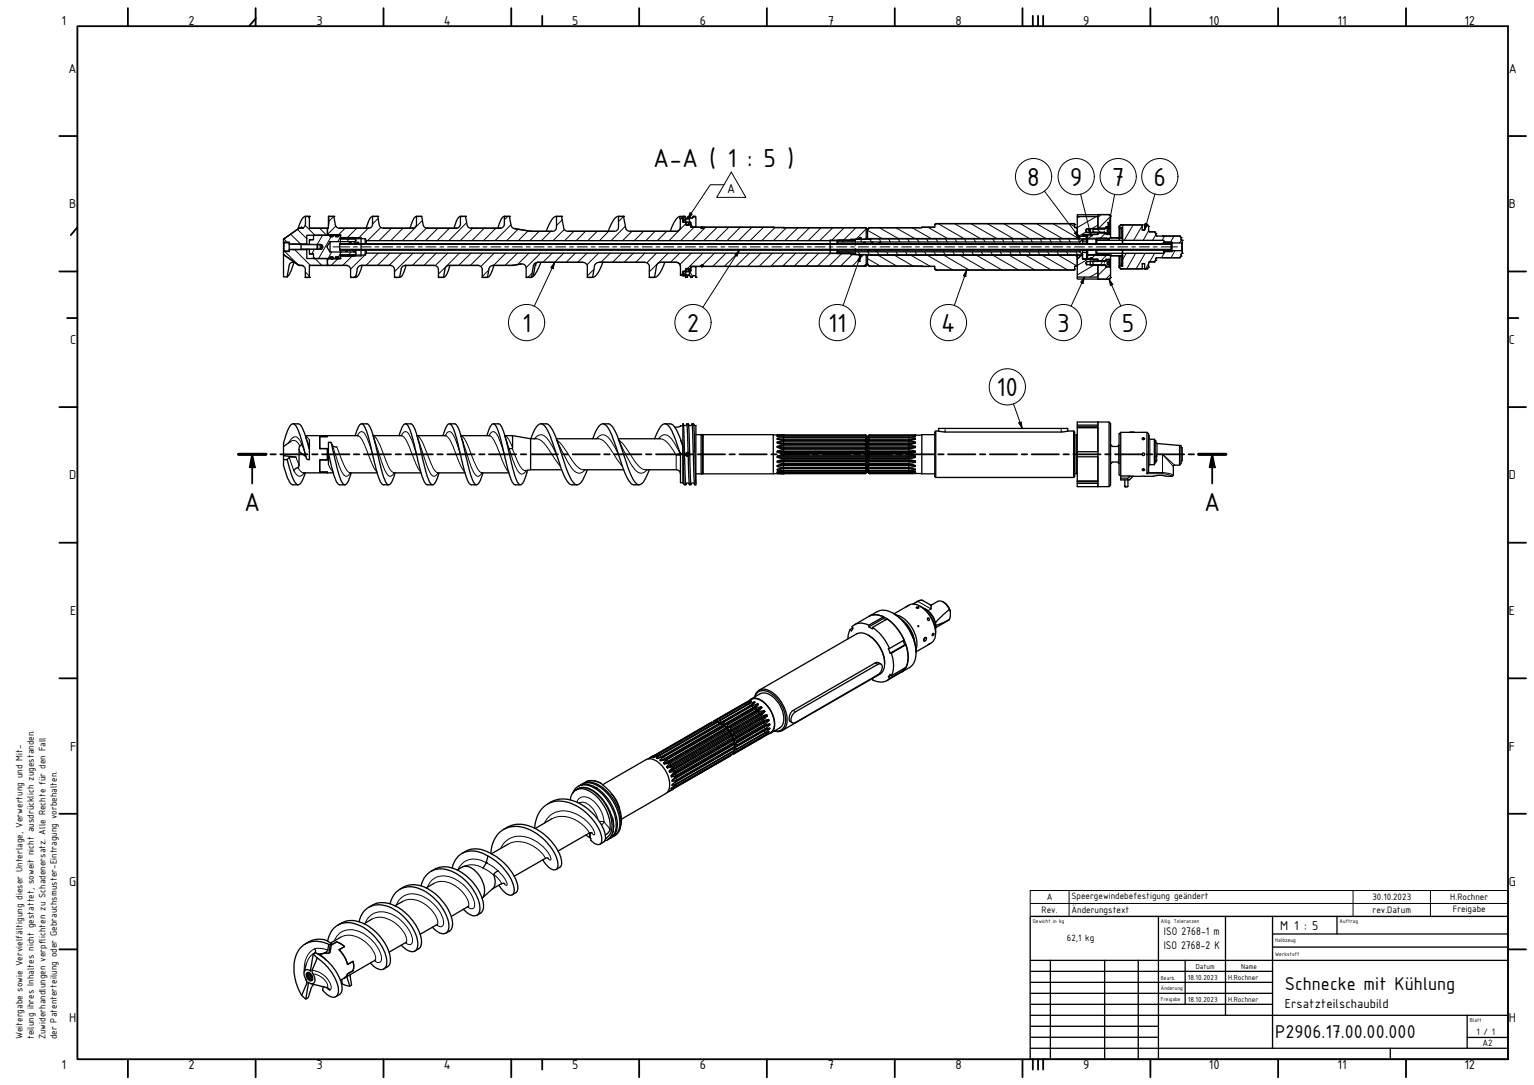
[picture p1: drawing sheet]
<svg xmlns="http://www.w3.org/2000/svg" width="594mm" height="420mm" viewBox="0 0 594 420" stroke-linecap="round" stroke-linejoin="round" font-family="sans-serif">
<defs><g id="words">
<g font-size="10.9">
<text x="253" y="64.5">A-A ( 1 : 5 )</text>
<text x="397.8" y="71.9">8</text>
<text x="414.3" y="71.9">9</text>
<text x="430.6" y="71.9">7</text>
<text x="446.7" y="71.9">6</text>
<text x="202.2" y="128.4">1</text>
<text x="265.9" y="128.4">2</text>
<text x="320.7" y="128.4">11</text>
<text x="364.5" y="128.4">4</text>
<text x="409.4" y="128.4">3</text>
<text x="434.5" y="128.4">5</text>
<text x="386" y="153.3">10</text>
<text x="94.6" y="197.8">A</text>
<text x="466.3" y="197.8">A</text>
</g>
<g font-size="7.7">
<text x="497.6" y="383.5">Schnecke mit Kühlung</text>
<text x="493.8" y="402.1">P2906.17.00.00.000</text>
</g>
<g font-size="5.4">
<text x="23.9" y="9.8">1</text>
<text x="73" y="9.8">2</text>
<text x="122.6" y="9.8">3</text>
<text x="171.8" y="9.8">4</text>
<text x="221.6" y="9.8">5</text>
<text x="271" y="9.8">6</text>
<text x="320.5" y="9.8">7</text>
<text x="370" y="9.8">8</text>
<text x="419.5" y="9.8">9</text>
<text x="468.1" y="9.8">10</text>
<text x="518" y="9.8">11</text>
<text x="567.2" y="9.8">12</text>
<text x="26.5" y="28.2">A</text>
<text x="584.4" y="28.2">A</text>
<text x="281.6" y="74.9">A</text>
<text x="26.8" y="80.7">B</text>
<text x="584.4" y="80.7">B</text>
<text x="27.2" y="133.1">C</text>
<text x="584.4" y="133.1">C</text>
<text x="26.8" y="185.7">D</text>
<text x="584.4" y="185.7">D</text>
<text x="27.2" y="238.2">E</text>
<text x="584.4" y="238.2">E</text>
<text x="27.2" y="290.7">F</text>
<text x="584.4" y="290.7">F</text>
<text x="26.8" y="343.1">G</text>
<text x="584.4" y="343.1">G</text>
<text x="495.7" y="360">M 1 : 5</text>
<text x="26.8" y="395.6">H</text>
<text x="497.6" y="390.5">Ersatzteilschaubild</text>
<text x="584.4" y="395.6">H</text>
<text x="23.9" y="414.1">1</text>
<text x="73" y="414.1">2</text>
<text x="122.6" y="414.1">3</text>
<text x="171.8" y="414.1">4</text>
<text x="221.6" y="414.1">5</text>
<text x="271" y="414.1">6</text>
<text x="320.5" y="414.1">7</text>
<text x="370" y="414.1">8</text>
<text x="419.5" y="414.1">9</text>
<text x="468.1" y="414.1">10</text>
<text x="518" y="414.1">11</text>
<text x="567.2" y="414.1">12</text>
</g>
<g font-size="4.6">
<text x="450.8" y="362.2">ISO 2768-1 m</text>
<text x="450.7" y="367.6">ISO 2768-2 K</text>
</g>
<g font-size="3.9">
<text x="403.4" y="353.7">Rev.</text>
<text x="405.4" y="348.6">A</text>
<text x="414.9" y="348.2">Speergewindebefestigung geändert</text>
<text x="414.9" y="353.7">Änderungstext</text>
<text x="531.5" y="348.6">30.10.2023</text>
<text x="531.5" y="353.7">rev.Datum</text>
<text x="561.7" y="348.6">H.Rochner</text>
<text x="562.6" y="353.3">Freigabe</text>
<text x="413.2" y="364.4">62,1 kg</text>
<text x="571.8" y="400.8">1 / 1</text>
<text x="8.7" y="402.4" transform="rotate(-90 8.7 402.4)">Weitergabe sowie Vervielfältigung dieser Unterlage, Verwertung und Mit-</text>
<text x="13.1" y="402.4" transform="rotate(-90 13.1 402.4)">teilung ihres Inhaltes nicht gestattet, soweit nicht ausdrücklich zugestanden.</text>
<text x="17.6" y="402.4" transform="rotate(-90 17.6 402.4)">Zuwiderhandlungen verpflichten zu Schadenersatz. Alle Rechte für den Fall</text>
<text x="22" y="402.4" transform="rotate(-90 22 402.4)">der Patenterteilung oder Gebrauchsmuster-Eintragung vorbehalten.</text>
<text x="574.1" y="405.1">A2</text>
</g>
<g font-size="3">
<text x="463.1" y="375.1">Datum</text>
<text x="480.6" y="375.1">Name</text>
<text x="460" y="379.4">18.10.2023</text>
<text x="475.6" y="379.4">H.Rochner</text>
<text x="460" y="387.9">18.10.2023</text>
<text x="475.6" y="387.9">H.Rochner</text>
</g>
<g font-size="2.3">
<text x="400" y="357.4">Gewicht in kg</text>
<text x="449.6" y="357.4">Allg. Toleranzen</text>
<text x="518.8" y="357.4">Auftrag</text>
<text x="493.8" y="364.7">Halbzeug</text>
<text x="493.8" y="370.1">Werkstoff</text>
<text x="449.6" y="379.4">Bearb.</text>
<text x="449.6" y="383.2">Änderung</text>
<text x="449.6" y="387.5">Freigabe</text>
<text x="569.2" y="395.6">Blatt</text>
</g>
</g></defs>
<!-- layer: Schraffur (ISO) -->
<g fill="none" stroke="#000" stroke-width=".39">
<path d="M109.9 92.5l1.3 1.3M110.3 97.4l5.2 5.2M112.5 90.7l3.9 3.8M114.1 96.7l6.1 6.1M115.2 88.8l3.6 3.6M118.2 87.3l3.8 3.8M118.6 96.7l.2 .2M119.1 83.8l.7 .6M120.2 92.8l-.4 .8M121.7 96.6l-1 1.7M123.8 88.4l2.6 2.6M124.9 91.1l-2 3.6"/>
<path d="M128.3 91.6l-4.9 8.5M128.3 91l.4 .6M128.3 99.5l.4 .7M128.5 97.6l-1.4 2.5M129.3 83.8l-2 2M130 87.5l-3.2 3.3M130.7 91l-.3 .6M130.9 99.7l-.3 .6M131.8 91.9l-1 1.7M132.1 97.6l-1.1 2M132.3 98.8l-.5 .4M133.3 94.4l-.3 .2"/>
<path d="M133.7 88.4l-2.6 2.6M134.2 96.9l-.2 .4M135.4 92l-1 1.6M135.8 97.6l-.9 1.6M135.8 96.6l-.3 .2M135.8 93.9l-.3 .4M136.8 98.8l-4.1 4M137.3 96.9l-.3 .4M138.2 88.4l-4.1 4M138.8 93.9l-.2 .4M139.6 94.4l-.3 .2M141.3 98.8l-5.5 5.4"/>
<path d="M142 98l-.4 .4M142.2 96.6l-.3 .2M142.6 88.4l-4 4M146 94.4l-.3 .2M146.4 84.6l-2.1 2.1M146.5 98l-4.8 4.8M147.5 88.1l-5.1 5.1M148.5 96.6l-.3 .2M151 98l-4.8 4.8M151.6 88.4l-4.8 4.8M152.3 94.4l-.3 .2M154.9 96.6l-.3 .2"/>
<path d="M155.5 98l-4.8 4.8M156.1 88.4l-4.8 4.8M158.7 94.4l-.3 .2M160 98l-7.2 7.2M161.2 96.6l-.3 .2M163.6 85.4l-7.8 7.8M164.5 98l-4.8 4.8M165 94.4l-.3 .2M165.2 88.3l-4.9 4.9M167.6 96.6l-.3 .2M169 98l-4.9 4.8M169.6 88.4l-4.8 4.8"/>
<path d="M171.4 94.4l-.3 .2M173.4 98l-4.8 4.8M173.9 96.6l-.3 .2M174.1 88.4l-4.8 4.8M177.7 94.4l-.3 .2M177.9 98l-8.1 8.2M178.7 83.8l-.4 .4M180.3 96.6l-.3 .2M180.7 86.2l-6.9 7M182.4 98l-4.8 4.8M183.1 88.4l-4.9 4.8M184.1 94.4l-.3 .2"/>
<path d="M186.6 96.6l-.3 .2M186.9 98l-4.8 4.8M187.5 88.4l-4.7 4.8M190.4 94.4l-.3 .2M191.4 98l-5.2 5.2M192 88.4l-4.7 4.8M193 96.6l-.3 .2M195.9 98l-4.8 4.8M196.7 83.8l-1.4 1.3M196.8 94.4l-.3 .2M197.9 87l-6.2 6.2M199.3 96.6l-.3 .2"/>
<path d="M200.4 98l-4.8 4.8M200.7 88.8l-4.5 4.4M203.1 94.4l-.3 .2M204.5 89.5l-3.8 3.7M204.9 98l-4.5 4.5M205.7 96.6l-.3 .2M208.8 89.6l-3.6 3.6M209.4 98l-5.6 5.6M209.5 94.4l-.3 .2M212 96.6l-.3 .2M213.3 89.6l-3.6 3.6M213.9 98l-3.7 3.6"/>
<path d="M215.8 94.4l-.3 .2M217.7 85.1l-2.2 2.3M218.3 98l-3.5 3.6M218.4 96.6l-.3 .2M218.6 88.8l-4.4 4.4M222.2 94.4l-.3 .2M222.2 89.6l-3.5 3.6M222.8 98l-3.5 3.6M224.7 96.6l-.3 .2M226.8 89.6l-3.7 3.6M227.3 98l-3.6 3.6M228.5 94.4l-.3 .2"/>
<path d="M231.1 96.6l-.3 .2M231.3 89.6l-3.7 3.6M231.8 98l-4.5 4.5M234.9 94.4l-.3 .2M235.7 89.6l-3.5 3.6M236.3 98l-3.6 3.6M237.4 96.6l-.3 .2M240.8 98l-3.6 3.6M241.2 94.4l-.3 .2M241.5 83.8l-2 2M242.2 87.6l-5.5 5.6M243.8 96.6l-.3 .2"/>
<path d="M244.7 89.6l-3.6 3.6M245.3 98l-3.6 3.6M247.6 94.4l-.3 .2M249.2 89.6l-3.6 3.6M249.7 98l-3.5 3.6M250.1 96.6l-.3 .2M253.7 89.6l-3.6 3.6M253.9 94.4l-.3 .2M254.3 98l-3.8 3.8M256.5 96.6l-.3 .2M258.2 89.6l-3.6 3.6M258.8 98l-7.3 7.3"/>
<path d="M260.3 94.4l-.3 .2M262.8 96.6l-.3 .2M263.3 98l-3.6 3.6M264.4 85.4l.2 .2M264.5 84l1 1.7M265.6 86.6l-6.5 6.6M266.6 94.4l-.3 .2M267.1 86v.1M267.5 86.7l.7 1.2M267.7 98l-4.4 4.5M268.8 88l-5.2 5.2M269.2 96.6l-.3 .2"/>
<path d="M272 88l-.4 .4M272.2 98l-5.9 5.9M273 94.4l-.3 .2M273.2 88l-5.1 5.2M275.5 96.6l-.3 .2M276.7 98l-4.7 4.7M277.7 88l-5.2 5.2M279.3 94.4l-.3 .2M281.2 98l-5.2 5.2M281.9 96.6l-.3 .2M282.3 88l-5.2 5.2M285.7 98l-5.2 5.2"/>
<path d="M285.7 94.4l-.3 .2M286.7 88l-5.1 5.2M288.2 96.6l-.3 .2M290.2 98l-5.2 5.2M291.2 88l-5.2 5.2M292 94.4l-.3 .2M294.6 96.6l-.3 .2M294.7 98l-5.2 5.2M295.7 88l-5.2 5.2M298.4 94.4l-.3 .2M299.1 98l-5.1 5.2M300.1 88.1l-5.1 5.1"/>
<path d="M300.9 96.6l-.3 .2M303.7 98l-5.3 5.2M304.5 88.2l-5 5M304.7 94.4l-.3 .2M307.3 96.6l-.3 .2M308.2 98l-5.1 5.1M309 88.2l-5 5M311.1 94.4l-.3 .2M312.6 98l-5 5M313.5 88.2l-5 5M313.6 96.6l-.3 .2M317.1 98l-5 5"/>
<path d="M317.4 94.4l-.3 .2M318 88.2l-5 5M320 96.6l-.3 .2M321.6 98l-5 5M322.5 88.2l-5.1 5M323.8 94.4l-.3 .2M325.1 97.5l.3 .7M326.1 92.9l.4 .8M326.1 98l-5 5M326.3 96.6l-.3 .2M327 88.2l-5.1 5M328.7 97.5l.4 .7"/>
<path d="M329.8 92.9l.4 .8M330 98.6l-4.4 4.4M330.1 94.4l-.3 .2M331.5 88.2l-5 5M332.4 97.5l.6 1.1M332.7 96.6l-.3 .2M333.2 92.6l.6 1.1M333.4 92.1l-.5 .3M333.4 98.7l-.5 .3M334.5 98.6l-4.4 4.4M334.6 93.9l.4 .4M335.5 88.6l-4 4"/>
<path d="M336 89.2l5.6 3.2M336 97.5l.7 1.1M336.1 96.9l.4 .4M336.5 94.4l-.3 .2M336.9 92.6l.6 1.1M337.6 93.9l.4 .4M339 96.6l-.3 .2M339 97.1l.2 .2M339.7 97.5l.7 1.3M340 98.8l7.3 4.2M340.4 92.4l.8 1.3M340.6 88.2l7.3 4.2"/>
<path d="M342.8 94.4l-.3 .2M343.4 97.5l.7 1.3M344.1 92.4l.7 1.3M345.4 96.6l-.3 .2M346.3 98.8l7.3 4.2M346.9 88.2l7.4 4.2M347 97.5l.8 1.3M347.8 92.4l.7 1.3M349.2 94.4l-.3 .2M350.7 97.5l.8 1.3M351.4 92.4l.8 1.3M351.7 96.6l-.3 .2"/>
<path d="M352.7 98.8l7.6 4.4M353.3 88.2l7.3 4.2M354.4 97.5l.7 1.3M355.1 92.4l.8 1.3M355.5 94.4l-.3 .2M358.1 96.6l-.3 .2M358.1 97.5l.7 1.3M358.8 92.4l.7 1.3M359 98.8l10.1 5.8M359.3 88l7.7 4.4M361.7 97.5l.8 1.3M361.9 94.4l-.3 .2"/>
<path d="M362.5 92.4l.7 1.3M363.3 86.6l10 5.8M364.4 96.6l-.3 .2M365.4 97.5l.7 1.3M365.4 98.8l10 5.8M366.1 92.4l.7 1.3M368.2 94.4l-.3 .2M369.1 97.5l.7 1.3M369.6 86.6l10.1 5.8M369.8 92.4l.7 1.3M370.8 96.6l-.3 .2M371.7 98.8l10.1 5.8"/>
<path d="M372.7 97.5l.7 1.3M373.4 92.4l.7 1.3M374.6 94.4l-.3 .2M376 86.6l10 5.8M376.4 97.5l.7 1.3M377.1 96.6l-.3 .2M377.1 92.4l.7 1.3M378.1 98.8l10 5.8M380 97.5l.7 1.3M380.7 92.4l.8 1.3M380.9 94.4l-.3 .2M382.3 86.6l10.1 5.8"/>
<path d="M383.5 96.6l-.3 .2M383.7 97.5l.7 1.3 10.1 5.8M384.4 92.4l.8 1.3M387.3 94.4l-.3 .2M387.3 97.5l.8 1.3M388.1 92.4l.7 1.3M388.7 86.6l10 5.8M389.8 96.6l-.3 .2M390.8 98.8l10 5.8M391 97.5l.8 1.3M391.8 92.4l.7 1.3M393.6 94.4l-.3 .2"/>
<path d="M394.7 97.5l.7 1.3M395 86.6l10.1 5.8M395.4 92.4l.8 1.3M396.2 96.6l-.3 .2M397.1 98.8l10.1 5.8M398.4 97.5l.7 1.3M399.1 92.4l.7 1.3M400 94.4l-.3 .2M401.4 86.6l10 5.8M402 97.5l.8 1.3M402.5 96.6l-.3 .2M402.8 92.4l.7 1.3"/>
<path d="M403.5 98.8l10 5.8M405.7 97.5l.8 1.3M406.3 94.4l-.3 .2M406.4 92.4l.8 1.3M407.7 86.6l9.5 5.5M408.9 96.6l-.3 .2M409.4 97.5l.7 1.3M409.8 98.8l7.1 4.1M410.1 92.4l.7 1.3M412.7 94.4l-.3 .2M413.1 97.5l.7 1.3M413.8 92.4l.7 1.3"/>
<path d="M414.1 86.6l2.1 1.2M415.2 96.6l-.3 .2M416.2 98.8l1 .6M416.7 97.5l.7 1.3M416.7 88.1l.2 .1M417.4 92.4l.7 1.3M417.8 98.8l-.6 .3M418.2 83.9l-1 .5M419 94.4l-.3 .2M419.2 96.9l.2 .1M419.2 93.2l.3 .2M419.5 90.9l1 .5"/>
<path d="M419.8 94.2l.4 .2M420.7 89.8l-3.5 2M420.8 97.8h.1M421.6 96.6l-.3 .2M422.5 90.8l.5 .3M422.7 91.2l-1.4 1.4M423.1 90.8l-.1 .1M424.2 98.6l-1.2 1.3M424.4 92.7l.4 .4M424.6 83.9l-7.4 4.2M424.7 88.5l1.6 1.6M425.2 87.2l-2.5 1.4"/>
<path d="M425.3 98.1l.8 .8M425.4 94.4l-.3 .2M426.3 83.1l-1.1 1.1M427.9 96.6l-.3 .2M428.2 90.2l-2.4 2.4M428.5 92.2l.8 .9M428.7 88l.6 .6M428.8 98.6l-2.4 2.4M429.8 98.1l.9 .9M430.1 83.8l-4.6 4.6M431.7 94.4l-.3 .2M432.8 92.1l1 1"/>
<path d="M434.2 88.4l.5 .4M434.3 96.6l-.3 .2M434.3 98.1l.4 .4M435.2 87.1l-.6 1M436.2 98.1l-1.5 2.5M438.1 94.4l-.3 .2M438.8 87.1l-3.4 6M439.8 98.1l-3.4 6M440.6 96.6l-.3 .2M442.3 87.4l-3.3 5.7M443.5 98.1l-3.5 6M444.4 94.4l-.3 .2"/>
<path d="M444.8 89.4l-2.1 3.7M447 96.6l-.3 .2M447.2 98.1l-2 3.4M447.6 90.9l-1.3 2.2M450.3 96.8l.1 .1M450.4 94.3l.1 .1M450.8 94.4l-.3 .2M451 91.4l-1 1.7M451.2 97.4l-1.4 2.4M451.5 93.8l-.5 .6M453.1 96.8l-.7 .6M453.3 96.6l-.3 .2"/>
<path d="M454.7 91.4l-1.4 2.4M455 97.1l-1.5 2.7M457.5 92.9l-.7 1.2M118.2 105.3l1.6 1.6M122 100.1l2.7 2.7M130.9 100.2l-2.6 2.6M137.9 106.6l-.8 .8M189.2 104.6l-2.4 2.5M206.1 105.8l-1.6 1.6M230 104.3l-2.5 2.5M264.5 105.7l-.8 .9M264.5 105.3l.2 .3"/>
<path d="M264.5 105.6l.2 .4M264.8 105.8l.8 1.4M265.6 104.6l-.5 .5M267.1 105.1l1.1 1.9M272 102.8l-.4 .4M335.5 102.1l-1 .9M336 100.2l4.9 2.8M362 104.2l.7 .4M421.3 100.4l-4.1 2.4M422.5 100.1l.5 .3M423.4 101.1l-.1 .2M423.9 102.5l-6.7 4"/>
<path d="M425.2 105.5l-3.1 1.8M427.1 101.1l-1 1.6M428.5 103.4l-3.3 3.3M429.9 102.6l-.4 .6M430.1 106.3l-1.9 1.8M434.7 102.2h.1M444.8 102.2l-1.1 1.9"/>
</g>
<!-- layer: Sichtbar (ISO) -->
<g fill="#000">
<circle cx="109.8" cy="98.6" r=".25"/>
<circle cx="109.8" cy="92.6" r=".25"/>
<circle cx="115.8" cy="88.4" r=".25"/>
<circle cx="119.8" cy="83.8" r=".25"/>
<circle cx="121.4" cy="99.9" r=".25"/>
<circle cx="126.8" cy="88.4" r=".25"/>
<circle cx="127.8" cy="91.1" r=".25"/>
<circle cx="128.9" cy="91.1" r=".25"/>
<circle cx="129.3" cy="83.8" r=".25"/>
<circle cx="129.9" cy="91.1" r=".25"/>
<circle cx="131" cy="91.1" r=".25"/>
<circle cx="131.5" cy="88.4" r=".25"/>
<circle cx="131.5" cy="94.4" r=".25"/>
<circle cx="131.5" cy="96.8" r=".25"/>
<circle cx="131.7" cy="91.1" r=".25"/>
<circle cx="146.3" cy="83.8" r=".25"/>
<circle cx="148.5" cy="88.4" r=".25"/>
<circle cx="180.3" cy="83.8" r=".25"/>
<circle cx="182.5" cy="88.4" r=".25"/>
<circle cx="197.3" cy="83.8" r=".25"/>
<circle cx="199.3" cy="88.5" r=".25"/>
<circle cx="205.5" cy="89.6" r=".25"/>
<circle cx="217.5" cy="83.8" r=".25"/>
<circle cx="241.5" cy="83.8" r=".25"/>
<circle cx="265.1" cy="83.8" r=".25"/>
<circle cx="265.6" cy="86.1" r=".25"/>
<circle cx="267" cy="83.8" r=".25"/>
<circle cx="267" cy="86.1" r=".25"/>
<circle cx="267.1" cy="83.8" r=".25"/>
<circle cx="269.1" cy="83.8" r=".25"/>
<circle cx="271.5" cy="88" r=".25"/>
<circle cx="272.3" cy="88" r=".25"/>
<circle cx="299.5" cy="88" r=".25"/>
<circle cx="303.5" cy="88.1" r=".25"/>
<circle cx="324.2" cy="98" r=".25"/>
<circle cx="324.2" cy="93.3" r=".25"/>
<circle cx="331.2" cy="92.8" r=".25"/>
<circle cx="331.2" cy="98.5" r=".25"/>
<circle cx="335.2" cy="88.2" r=".25"/>
<circle cx="335.5" cy="88.5" r=".25"/>
<circle cx="336" cy="88.8" r=".25"/>
<circle cx="336.6" cy="88.2" r=".25"/>
<circle cx="337.2" cy="92.4" r=".25"/>
<circle cx="337.2" cy="98.8" r=".25"/>
<circle cx="340.8" cy="94.4" r=".25"/>
<circle cx="357" cy="88" r=".25"/>
<circle cx="362" cy="87" r=".25"/>
<circle cx="362.4" cy="86.6" r=".25"/>
<circle cx="415.8" cy="86.6" r=".25"/>
<circle cx="416.2" cy="87" r=".25"/>
<circle cx="416.8" cy="88.1" r=".25"/>
<circle cx="419.4" cy="90.9" r=".25"/>
<circle cx="420.6" cy="90.9" r=".25"/>
<circle cx="420.8" cy="91.1" r=".25"/>
<circle cx="421.2" cy="91" r=".25"/>
<circle cx="423.3" cy="90" r=".25"/>
<circle cx="423.3" cy="88.6" r=".25"/>
<circle cx="424.4" cy="92.6" r=".25"/>
<circle cx="424.4" cy="98.6" r=".25"/>
<circle cx="425.2" cy="83.1" r=".25"/>
<circle cx="427.7" cy="88.5" r=".25"/>
<circle cx="427.7" cy="90.1" r=".25"/>
<circle cx="429.1" cy="98.6" r=".25"/>
<circle cx="429.1" cy="92.6" r=".25"/>
<circle cx="429.3" cy="98.6" r=".25"/>
<circle cx="429.5" cy="83.1" r=".25"/>
<circle cx="430.1" cy="83.7" r=".25"/>
<circle cx="430.1" cy="92.1" r=".25"/>
<circle cx="433.4" cy="99.1" r=".25"/>
<circle cx="433.4" cy="92.1" r=".25"/>
<circle cx="433.4" cy="87.7" r=".25"/>
<circle cx="434" cy="87.1" r=".25"/>
<circle cx="434.3" cy="92.1" r=".25"/>
<circle cx="434.3" cy="99.1" r=".25"/>
<circle cx="443.3" cy="87.1" r=".25"/>
<circle cx="444.2" cy="87.1" r=".25"/>
<circle cx="444.8" cy="87.7" r=".25"/>
<circle cx="447" cy="89.8" r=".25"/>
<circle cx="447.6" cy="90.4" r=".25"/>
<circle cx="450.3" cy="94.4" r=".25"/>
<circle cx="450.3" cy="91.4" r=".25"/>
<circle cx="450.5" cy="97" r=".25"/>
<circle cx="450.5" cy="94.2" r=".25"/>
<circle cx="450.7" cy="94" r=".25"/>
<circle cx="450.7" cy="97.2" r=".25"/>
<circle cx="450.8" cy="93.8" r=".25"/>
<circle cx="450.8" cy="97.3" r=".25"/>
<circle cx="450.8" cy="97.4" r=".25"/>
<circle cx="453.5" cy="96.9" r=".25"/>
<circle cx="453.5" cy="94.2" r=".25"/>
<circle cx="456.8" cy="91.4" r=".25"/>
<circle cx="456.8" cy="99.8" r=".25"/>
<circle cx="457.4" cy="92" r=".25"/>
<circle cx="457.4" cy="99.2" r=".25"/>
<circle cx="457.8" cy="93.1" r=".25"/>
<circle cx="457.8" cy="98.1" r=".25"/>
<circle cx="115.8" cy="102.8" r=".25"/>
<circle cx="118.2" cy="107.4" r=".25"/>
<circle cx="119.8" cy="107.4" r=".25"/>
<circle cx="126.8" cy="102.8" r=".25"/>
<circle cx="127.8" cy="100.1" r=".25"/>
<circle cx="128.9" cy="100.1" r=".25"/>
<circle cx="129.9" cy="100.1" r=".25"/>
<circle cx="131" cy="100.1" r=".25"/>
<circle cx="131.7" cy="100.1" r=".25"/>
<circle cx="134.1" cy="102.8" r=".25"/>
<circle cx="135.8" cy="107.4" r=".25"/>
<circle cx="151.1" cy="102.8" r=".25"/>
<circle cx="152.8" cy="107.4" r=".25"/>
<circle cx="169.8" cy="107.4" r=".25"/>
<circle cx="185.1" cy="102.8" r=".25"/>
<circle cx="198.5" cy="102.8" r=".25"/>
<circle cx="203.8" cy="107.4" r=".25"/>
<circle cx="207.3" cy="102.7" r=".25"/>
<circle cx="263.5" cy="106.6" r=".25"/>
<circle cx="264.5" cy="106.8" r=".25"/>
<circle cx="265.5" cy="107.4" r=".25"/>
<circle cx="265.6" cy="107.4" r=".25"/>
<circle cx="265.6" cy="105.1" r=".25"/>
<circle cx="267" cy="105.1" r=".25"/>
<circle cx="267.5" cy="107.4" r=".25"/>
<circle cx="269.5" cy="107.4" r=".25"/>
<circle cx="271.5" cy="103.2" r=".25"/>
<circle cx="272.3" cy="103.2" r=".25"/>
<circle cx="299.5" cy="103.2" r=".25"/>
<circle cx="303.5" cy="103.1" r=".25"/>
<circle cx="335.2" cy="103" r=".25"/>
<circle cx="335.5" cy="102.7" r=".25"/>
<circle cx="336" cy="102.4" r=".25"/>
<circle cx="336.6" cy="103" r=".25"/>
<circle cx="357" cy="103.2" r=".25"/>
<circle cx="362" cy="104.2" r=".25"/>
<circle cx="362.4" cy="104.6" r=".25"/>
<circle cx="415.8" cy="104.6" r=".25"/>
<circle cx="416.2" cy="104.2" r=".25"/>
<circle cx="416.8" cy="103.1" r=".25"/>
<circle cx="419.4" cy="100.3" r=".25"/>
<circle cx="420.6" cy="100.3" r=".25"/>
<circle cx="420.8" cy="100.1" r=".25"/>
<circle cx="421.2" cy="100.2" r=".25"/>
<circle cx="423.3" cy="102.5" r=".25"/>
<circle cx="423.3" cy="101.3" r=".25"/>
<circle cx="425.2" cy="108.1" r=".25"/>
<circle cx="427.7" cy="101.1" r=".25"/>
<circle cx="427.7" cy="102.7" r=".25"/>
<circle cx="429.5" cy="108.1" r=".25"/>
<circle cx="430.1" cy="107.5" r=".25"/>
<circle cx="433.4" cy="103.5" r=".25"/>
<circle cx="434" cy="104.1" r=".25"/>
<circle cx="443.3" cy="104.1" r=".25"/>
<circle cx="444.2" cy="104.1" r=".25"/>
<circle cx="444.8" cy="103.5" r=".25"/>
<circle cx="447" cy="101.4" r=".25"/>
<circle cx="447.6" cy="100.8" r=".25"/>
<circle cx="303.5" cy="179.4" r=".25"/>
<circle cx="303.5" cy="177.6" r=".25"/>
<circle cx="303.5" cy="168.4" r=".25"/>
<circle cx="335.2" cy="168.5" r=".25"/>
<circle cx="335.5" cy="168.8" r=".25"/>
<circle cx="336" cy="169.1" r=".25"/>
<circle cx="336.6" cy="168.5" r=".25"/>
<circle cx="303.5" cy="183.4" r=".25"/>
<circle cx="303.5" cy="181" r=".25"/>
<circle cx="335.5" cy="183" r=".25"/>
<circle cx="336" cy="182.7" r=".25"/>
<circle cx="336.6" cy="183.4" r=".25"/>
<circle cx="353.3" cy="246" r=".25"/>
<circle cx="353.4" cy="246.2" r=".25"/>
<circle cx="252.9" cy="293.3" r=".25"/>
<circle cx="257.6" cy="295.8" r=".25"/>
<circle cx="261.3" cy="298.5" r=".25"/>
<circle cx="259.2" cy="306.4" r=".25"/>
<circle cx="261.9" cy="300.3" r=".25"/>
<circle cx="188.3" cy="334.1" r=".25"/>
</g>
<g fill="none" stroke="#000" stroke-width=".51">
<path d="M109.8 92.6v1.2h2.2v.2M109.8 98.6l6 4.2M109.8 98.6v8.6h1.4M109.8 93.8v3.6M110.2 94h1.8M110.2 94l-.2 .2v2.9l2 .1M112 96.6h7.8v1.7h1.6l.2 1.8h6.2v-.6h1.1v.6h1v-.6h1.1v.6h.7l.1-.9h5.6l.4-.4v-.8M112 94.6h.1M112 96.7h6.8v3.4h7.6l.4 .4v2.3h-7v4.6h-1.6M112 97.2l-2.2 .2v1.2M112 94v3.2M116.6 94.6v2"/>
<path d="M116.8 87.8v.6M117.3 88.2l-1.5 .2-6 4.2M117.3 88.4h-1.5l-6 4.2M117.3 88.2l-.7 .2M118.2 83.8h1.6M118.3 83.8l-.1 3.4-.9 1M118.3 83.8h1.5v4.6h7v2.3l-.4 .4h-7.6v3.4h-6.8M118.3 83.8l-1.1 .7-1.8 4.2M118.8 94.5v.1M118.8 96.6v.1M119.8 98.3h1.6M119.8 92.8h1.6"/>
<path d="M119.8 88.4h7.4M121.4 99.9l.2 .2M121.6 91.1l-.2 .2M122.8 94.6v2M124 94.6v2M124.6 94.8l.2 .3a.83 .83 0 0 1-.2 1.3M124.6 94.8h-1.6v1.6h1.6M124.6 94.8v1.6M126.4 91.1h1.4M126.8 90.8v.3M127.2 87.4v-3.6h2.1l.6 3.3a1.66 1.66 0 0 0 1.6 1.3h11.1M127.2 87.4v1h-.4v2.4l.4 .2h4.6v1.4h9.6"/>
<path d="M127.2 91v.1M127.3 83.8l-.1 3.6M127.8 93.6l-.8 1.3a.96 .96 0 0 0 .2 1.7l.6 1M127.8 97.6h9.4M127.8 93.6h9.4M127.8 93.6v4M127.8 91.6h.5M127.8 99.5h.5M128.1 99.9l.1 .3M128.1 99.5v.4M128.2 91l-.1 .6M128.7 99.5l.2 .4"/>
<path d="M128.8 91l-.1 .6M128.9 99.9l-.1 .3M128.9 91.1h1M129.9 91.6h.5M129.9 99.5h.5M130.2 99.9l.1 .3M130.2 99.5v.4M130.3 91l-.1 .6M130.7 91.6h.3M130.7 99.5h.3M130.9 91l.1 .3M130.9 99.5v.4"/>
<path d="M130.9 91.3v.3M131 99.9l-.1 .3M131 91.1l.8 .1M131.5 94.4l322 .2zM131.5 96.6h322v.2h-322zM131.5 96.8h287.7M131.5 94.6v2M131.5 94.4h203.3M131.8 100l-.8 .1M134.7 96.8l-.6 .5M135.7 93.8l-.6 .6M137.1 97.3l.6-.5 .1 1.2"/>
<path d="M137.2 97.6l.6 .4M137.2 93.6v.8M137.2 97.3v.3M137.8 93.3l-.6 .3M137.8 93.3v-.9l-.4-.4h-5.6l-.1-.9h-.7v.5h-1.1v-.5h-1v.5h-1.1v-.5h-6.2l-.2 1.7h-1.6v1.8h-7.8M137.8 93.3v1.1M138.7 93.8l-.7 .6M139.8 92v7.2M141.4 98.8h-9.6v1.4h-4.6l-.4 .2v2.4h7.3M141.4 92.4l.5 .8M141.4 92.4v2M141.4 96.8v2"/>
<path d="M141.9 98h187.6v.6h3.2v.4h.8v-.4h1.6l.4 .4v3.7l-.3 .3-62.9 .2v-.5h-.8v.5h-4v1.7l-.2 .2-.3-.1v-.9M141.9 98l-.5 .8M141.9 93.2v1.2M141.9 96.8v1.2M142.9 88.3l-.3 .1M144.3 83.8h2l.1 .7a4.2 4.2 0 0 0 1.3 3.7l11.9 .2M144.3 83.8v3a1.53 1.53 0 0 1-1.7 1.6M144.3 83.8l-1.1 .9-1.4 3.7M160 88.3l-.4 .1M161.3 83.8h2l.1 .7a4.2 4.2 0 0 0 1.3 3.7l.8 .2M161.3 83.8v3a1.63 1.63 0 0 1-1.7 1.6M161.3 83.8a6.3 6.3 0 0 0-2.5 4.6"/>
<path d="M177 88.3l-.4 .1M178.3 83.8h2l.5 3.3a1.66 1.66 0 0 0 1.8 1.3M178.3 83.8v3a1.63 1.63 0 0 1-1.6 1.6h-11.2M178.3 83.8l-.6 .3-.7 .9-1.2 3.4M182.5 88.4h11.1M193.9 88.3l-.3 .1M195.3 83.8h2l.7 3.7 .6 .7 6.9 1.4M195.3 83.8v3a1.63 1.63 0 0 1-1.7 1.6M195.3 83.8l-1.1 .9-1.4 3.7M199.3 88.5l6.2 1.1M215.5 83.8h2l.8 4.5a1.66 1.66 0 0 0 1.7 1.3h17.7a1.63 1.63 0 0 0 1.8-1.5v-4.3M215.5 83.8v4.3a1.63 1.63 0 0 1-1.8 1.5h-8.2"/>
<path d="M215.5 83.8a3.3 3.3 0 0 0-2.5 2.3l-1.5 3.5M239.5 83.8h2l.8 4.5a1.67 1.67 0 0 0 1.8 1.3M239.5 83.8a3.3 3.3 0 0 0-2.5 2.3l-1.5 3.5M263.3 83.8l-1.4 1-2.4 4.8M264.1 84.6v-.8h-.8v.8h1.2M264.1 83.8h1M264.5 85.2l.3 .2M264.5 83.8v.1M264.5 85.6h.3M265.1 83.8l.5 .7M265.1 83.8h-.6v1.2h.3l-.3 1.1h1.1M265.5 86h1.6"/>
<path d="M265.5 84.8h1.6M265.6 86.1h.1M265.6 87.1h1.4M265.6 87.1v-1h-1.1v-1.5h-1l-.1 3.8-1 1.1-18.4 .1M265.6 86.2h.1M265.6 86.1l.1 .1M265.7 86.2v.8h1.1v-.8M265.7 86.2h1.1M266.5 83.8l-.1 .3M266.8 86.2h.2M267 87.1v-.9l.3-.1 .2 .2v1.7h4v.4h.8v-.4l62.9 .2 .3 .3v3.7l-.4 .4h-1.6v-.5h-.8v.5h-3.2v.6h-187.6M267 86.1h.1"/>
<path d="M267 83.8a.76 .76 0 0 0 .7 .7 .76 .76 0 0 0 .8-.7M267 83.8h-.5l-.2 .6-.7 .1M267 83.8v.8l-1.4-.1M267 86.1l-.2 .1M267.3 86.1l.2 .2M267.5 88h4M267.9 87.9v.1M268.5 83.8h.6l.4 .6v3.3h-2v-1.6h-.5M268.5 83.8l-.2 .5-.6 .2M269.1 87.9v.1M269.5 87.7v.3M271.5 88.2l.5-.2 .1 .4"/>
<path d="M271.5 88.4h.2M272 88.4h.3M272.3 88h27.2M299.5 88.1h4M303.5 88.2h31.7l.3 .3M321.5 92.9v5.3M324.2 93.4l.3 .3h93.7M324.2 93.4l.3-.5h6.7l.4-.3 5.6-.2 82 .1-1 1.2M324.2 93.4v1M324.2 96.8v1M324.2 98h.1M324.3 93.2l-.1 .1"/>
<path d="M324.5 97.5l-.3 .3 .3 .4h6.7l.4 .4 5.6 .2h82l-1-1.3M324.5 97.5h93.7M324.5 93.7v.7M324.5 96.8v.7M329.5 98.2h1.7M329.5 92.9h1.7M331.2 98.5l.4 .1M331.6 92.6l-.4 .2M332.7 98.6h.8M332.7 92.6h.8M332.9 98.9v.1M332.9 98.6v.3"/>
<path d="M332.9 92.1v.5M333.4 92.1v.5M333.4 98.6v.3M333.4 98.9v.1M334.8 93.8h.1M334.8 93.8l-.3 .3 .3 .3M334.8 94.4h84.4M335.1 98.6h2.1M335.1 92.6h2.1M335.5 92.2v.4M335.5 98.6v.4M336 98.8h81.2v3.9l-.4 .4h-.6v1.1l-.4 .4h-53.4l-.4-.4v-1l-25.4-.2-.6-.6z"/>
<path d="M336 88.8l.6-.6 25.4-.2v-1l.4-.4h53.4l.4 .4v1.1h.6l.4 .4v3.9h-81.2zM336 92.4v.2M336 98.6v.2M336.9 96.8l-.7 .5M337.2 98.8h80M337.2 92.4h80M337.8 93.8l-.6 .6M339.9 96.8l-.6 .5M340.8 93.8l-.6 .6M357 88.2h-20.4l-.6 .6M357 88h5M362 87l.4-.4h53.4l.4 .4"/>
<path d="M416.2 88.1h.6l.4 .4M417.2 90.8l.8 .7-.3 .6 .3 .4-.8-.1zM417.2 90.8l.8 .7M418 91.5h.1M418 91.5l.1 1zM418.2 93.7v.7M418.2 96.8v.7M418.8 98.8h.4v1.6l6 .2v.7h-4.4M418.8 98.8l-1.6 1.6M418.8 98.8h-1.6v1.6M419.2 96.8l1.6 .2zM419.2 94.2l1.6 .2z"/>
<path d="M419.2 92.6h1.6v.8h-1.6zM419.2 97.8h1.6l-.2 2.5-1.4-.2zM419.2 91.1l1.4-.2 .2 .5h-1.6zM419.2 91.1h1.6M419.2 93.4v.8M419.2 97v.8M419.2 92.5h1.4M419.2 91.5h1.4M420.8 88.6h4.4v-4.7h-8v6.9M420.8 90h4.4v.7l-6 .1v.7h-1.2M420.8 88.6l-.4 .6 .4 .8M420.8 91.5h-.2v1l.2-.1"/>
<path d="M420.8 96.8h29.5M420.8 88.6v1.4M420.8 91.4v1.2M420.8 93.4v.8M420.8 97v.8M421.2 98.6h8.1l.8 .5v1.3h-1.8v.6h-3.1v-.6h-2.2v-.5h-.8v.5h-.6l-.4-.2zM421.2 92.6h8.1M421.2 92.6v1.8M421.2 96.8v1.8M421.6 90.8l-.4 .2M422.2 88.5v1.6M422.2 99.9h.4"/>
<path d="M422.2 91.2h.4M422.4 99.9l.1 .5M422.5 90.8l-.1 .4M422.8 99.9h.2M422.8 91.2h.2M422.9 90.8l.1 .2M424.4 92.9v1.5M424.4 96.8v1.5M424.8 93.1v1.3M424.8 96.8v1.3M424.8 90.8h.4M425.2 83.2h-8v.7"/>
<path d="M425.2 83.1h4.3l.6 .6v4.1h-1.8v.6h-3.1zM425.2 88.5h3.1M425.2 83.1h4.3l.6 .6M425.2 90.1h3.1M428.3 90.1h.1M428.3 88h1.5M428.3 90.6h1.5M429.1 90h.8v.4M429.1 88.6l-.3 .6 .3 .8M429.1 88.6v1.4M429.1 89.6h.8M429.1 88.9h.8"/>
<path d="M429.2 92.5v.1M429.2 98.6h.3M429.2 92.6h.3M429.2 98.6h.1M429.3 92.6h.1M429.5 98.6l.1 .1M429.5 98.6l-.9 .3h-3.9l-.3-.6 10.3-.2v.8l-1.3 .2M429.6 92.5l-.1 .1M429.6 98.8l.4 .2h3.3M429.6 98.7v.1M429.7 88l.2 .1M429.8 88l.1 .6h-.8"/>
<path d="M429.8 88h-1.5v.5l-5 .1 .2 1.5h4.8v.5h1.5M429.9 90.4l-.2 .2M429.9 90.4l-.1 .2M429.9 88.6v1.4M430 92.1l-.5 .5M430 92.1h3.4M430.1 92.1l-.8 .5M430.1 92.1v-1.3h-1.8v-.6h-3.1v.6h-2.2v.4h-.8v-.4h-.6l-.4 .2v1.6M430.1 87.8v3M433.3 99l.1 .1M433.3 99l-3.2 .1M433.4 92.1l1.3 .2v.8l-10.3-.2 .3-.7h3.9l.9 .4"/>
<path d="M433.4 87.7l.6-.6h10.2l.6 .6M433.4 88.2v3.9M433.4 99.1v3.9M433.4 92.1h.9M433.4 99.1h.9M433.4 92.1l-.1 .1M433.6 88.4v3.7M433.6 99.1v3.7M434.2 88.1h.5v1h-.5zM434.2 89.1v3M434.2 99.1v3.1M434.3 98.9h.4v3.3"/>
<path d="M434.7 89.1v3.2h-.4M434.7 93.1v1.3M434.7 96.8v1.3M442.3 89.1h1M444.8 89.3l.5 .5M447 89.8l.6 .6M447 89.8l-2.1-.2-.1-1.9-.6-.6h-.9v2h-1v-2h-8.3l-.6 .6 .2 .7 1.1-.3v5h16.1v.6l3 .1v.3h3.8l.2-1M447.6 90.9l.5 .5M447.6 90.4v.5M448.1 99.8l-.5 .5M448.1 99.8h2.1M448.1 91.4h2.1"/>
<path d="M450.2 91.4h.1M450.2 91.4h6.6l.6 .6M450.2 99.8h.1M450.3 91.4h6.5l.6 .6 .1 .9 .3 .2M450.3 94.4l.2-.2zM450.3 96.8l.2 .2zM450.3 96.8l.5 .4M450.5 94.2l2.6-.2 .4 .4zM450.5 96.8l3 .1-.4 .3h-2.4zM450.8 93.8l3 .2zM450.8 97.3h3zM450.8 93.7l.3 .1"/>
<path d="M450.8 94h.1M450.8 97.2v.3M450.8 97.3l.3 .1M450.8 94l-.5 .4h-29.5M453.1 94l.4 .2M453.5 94.6v2M453.5 96.9l-.4 .3M453.8 94v3.2M453.8 93.8h.1M453.8 97.3v.1M457.4 99.2l-.6 .6h-6.6M457.5 92.6l.3 .5"/>
<path d="M457.6 94.1v3M457.8 98.1l-1 1.7h-6.5M457.8 98.1l-.2-1-6.5 .3-.3 .1v.6h-16.1v5l-1.1-.3-.2 .7 .6 .6h8.3v-2h1v2h.9l.6-.6v-1.6M457.8 93.9v3.4M457.8 98.1l-.3 .5M113.9 101.6a11.9 11.9 0 0 1-2.7 5.6M114 101.6h-.5M114.1 101.6a1.53 1.53 0 0 0-2.1 1.1l-.8 4.5M115.8 102.8l1.4 .1a1.47 1.47 0 0 1 1 1.5v3M115.8 102.8h1.4M118.2 107.4h1.6M119.8 102.8h14.3"/>
<path d="M126.4 100.1h1.4M126.8 100.1v.3M127.2 100.1v.1M128.9 100.1h1M134.1 102.8a1.63 1.63 0 0 1 1.7 1.6v3h2l.6-3.3a1.66 1.66 0 0 1 1.6-1.3M140 102.8h11.1a1.63 1.63 0 0 1 1.7 1.6v3h1.9l.7-3.3a1.67 1.67 0 0 1 1.6-1.3h11.1M140 102.8h-.3M140.3 102.8a6.3 6.3 0 0 1-2.5 4.6h-2M152.8 107.4h2M157 102.8h-.3M157.3 102.8l-1.4 3.7-1.2 .9M168.1 102.8a1.63 1.63 0 0 1 1.7 1.6v3h2l.5-3.3a1.66 1.66 0 0 1 1.7-1.3"/>
<path d="M174 102.8h11.1a1.63 1.63 0 0 1 1.7 1.6v3h2l.6-3.3a1.66 1.66 0 0 1 1.6-1.3M174 102.8h-.3M174.2 102.8l-.8 2.7-1 1.6-.6 .3h-2M191 102.8h-.3M191 102.8h7.5M191.3 102.8a6.3 6.3 0 0 1-2.5 4.6h-2M198.5 102.8l3.3-.6a1.66 1.66 0 0 1 2 1.5v3.7h2M201.9 102.2l-3.4 .6M203.8 107.4h2M206.5 107l-.7 .4M208.2 101.6a1.66 1.66 0 0 0-1.6 1.3l-.8 4.5M208.2 101.6h17.5a1.74 1.74 0 0 1 1.8 1.6v4.2h2"/>
<path d="M208.3 101.6l-.8 .5-.2 .6-.8 4.3M209.5 101.6a14.1 14.1 0 0 1-3 5.4M229.5 107.4l.8-4.5a1.81 1.81 0 0 1 1.7-1.3h17.7a1.74 1.74 0 0 1 1.8 1.6v4.2h2M233.5 101.6l-2 4.2a2.83 2.83 0 0 1-2 1.6M257.4 101.6l-1.9 4.2a2.83 2.83 0 0 1-2 1.6M261.9 101.6h-5.9a1.81 1.81 0 0 0-1.7 1.3l-.8 4.5M261.9 101.6a1.75 1.75 0 0 1 1.6 1.6M261.9 101.6l1.2 .5 .4 1.1M263.5 103.2v3.4h1v-1.5h1.1v-1M263.5 106.6h1M264.5 106.8a.8 .8 0 0 1 1.1 .6M264.5 105.6h.3"/>
<path d="M264.8 105.8l-.3 .2M264.9 106.7l-.4 .1M265.5 105.3h1.6M265.5 106.5h1.6M265.6 104.1h1.4M265.7 105v.1M265.7 105l-1.2 .1v.5h.3l-.3 1.2M265.7 105v-.8h1.1v.8M265.7 105h1.1M266.1 107.4h-.5M266.1 107.2v.2M266.8 105l.2 .1"/>
<path d="M266.8 105l.7 .1v-1.6l.4-.3 1.6 .3v3.9a.7 .7 0 0 0-.7-.7 .7 .7 0 0 0-.7 .7M267 106.7l.5 .7h.6M267 106.7a.61 .61 0 0 0-.9 .7M267 106.7l-1.4-.1v.8M267.5 103.2h4M267.5 104.9l-.2 .2M267.9 103.2h.1M268.2 107.1l-.1 .3M268.9 106.7l-.7 .5M269.1 103.2h.1M269.5 103.2v.3M271.5 102.7h.2"/>
<path d="M272 102.7h.3M272.1 102.7l-.1 .6-.5-.3M272.3 103.2h27.2M299.5 103.1h4M335.5 102.7l-.3 .3h-31.7M336 102.4l.6 .6h20.4M357 103.2h5M362 104.2l.4 .4h53.4l.4-.4M416.2 103.1h.6M417.2 100.4v6.9h8v-4.8h-4.4M417.2 107.3v.8h8M417.2 102.7l-.4 .4"/>
<path d="M419.2 100.1l1.4 .2M420.8 101.3a.72 .72 0 0 0 0 1.2M420.8 100.1l-.2 .2M420.8 101.3v1.2M421.2 100.2l.4 .2M422.2 101.1v1.6M423 100.2l-.1 .2M424.8 100.4h.4M425.2 102.8h3.1v.6h1.8v4.1l-.6 .6h-4.3zM425.2 101.1h3.1M428.3 102.7h-3.1M428.3 103.2h1.5"/>
<path d="M428.3 100.6h1.5M429.1 102.5h.8v.5M429.1 101.2l-.3 .6 .3 .7M429.1 101.2v1.3M429.1 101.6h.8M429.1 102.2h.8M429.7 100.6l.2 .2M429.8 100.6l.1 .2M429.8 100.6h-1.5v.5l-5 .2 .2 1.4h4.8v.5h1.5M429.9 103l-.2 .2M429.9 103l-.1 .2M429.9 100.8v.4h-.8"/>
<path d="M429.9 101.2v1.3M430.1 100.4v3M430.1 107.5l-.6 .6h-4.3M433.4 103.5l.6 .6h10.2l.6-.6M434.2 102.2h.5v.9h-.5zM442.3 102.1h1M445.3 101.4l-.5 .5M447 101.4h-1.7l-.5 .5M447.6 100.8l-.6 .6M447.6 100.3v.5M109.8 176.4l4.8 .6h-2.3l-1.1 1h-1.4zM109.8 178v2.2l1.4 4.4a3.8 3.8 0 0 0 2.3 3.1h1.9"/>
<path d="M111.2 178a23.7 23.7 0 0 0 3.7 9.6 1.74 1.74 0 0 0 2.3-1.6l1-2.9M112.6 171l-2.8 1.9M113.5 164.1h1.9a3.5 3.5 0 0 1 2.2 2.9l2.2 7.1M116.3 175.2l2.2 1.7M116.8 171.9l-.3 .7a1.23 1.23 0 0 0-.7 1.5v6.5l-.3 .4-1.1 .5-.6 .8M118.4 169.3l1 2.8M119.8 170.3v7.7a1.19 1.19 0 0 1-1.4-1.5l-1.9-7.1a8.5 8.5 0 0 0-2.8-5.3 2.95 2.95 0 0 0-2.3 2.4l-1.6 5.1v4.8M123.8 169.1h2.8l.2-.4v.4h-3v4.4l3 .2v4.4l-3 .2v4.4l3 .1v.3l-.2-.3h-2.8v-4.7l3-.2v-4l-3-.2zM127.2 175.5l1.6 6.8a8.8 8.8 0 0 0 2.6 5.4h2.1M127.2 175.5v4.4M128.2 171.3l2.8 11.6a7.8 7.8 0 0 0 2.3 4.8 2.66 2.66 0 0 0 2.1-2.7l.6-1.9M128.2 171.3l.6 1.4 1.6 .4"/>
<path d="M128.2 171.3h-1v4.2M137.5 168.7l1.2-3.3a1.2 1.2 0 0 1 2-1 36.3 36.3 0 0 1 3.7 12.1l.4 1.5a25.4 25.4 0 0 0 3.2 9.5l.5 .2h2.1M138.7 168.6l-20.5 .1M140 164.1h2.2a10.9 10.9 0 0 1 2.8 6.2l1.7 7.3a29.7 29.7 0 0 0 3.2 9.8 1.02 1.02 0 0 0 1.1 .2 1.02 1.02 0 0 0 .6-.9l1.4-3.6M154.6 168.7l1.2-3.3a1.22 1.22 0 0 1 1.1-1.3 1.22 1.22 0 0 1 1.3 1l1.2 3.1 2.3 9.8a26.8 26.8 0 0 0 3.3 9.5l.5 .2h2M155.7 168.6l-11.2 .1 1 3.1M157 164.1l2.4 .1a13.4 13.4 0 0 1 2.7 6.8l1.9 8a20.1 20.1 0 0 0 3.1 8.6 1.46 1.46 0 0 0 1.9-1.5l1-3M171.6 168.7l1.2-3.3a1.17 1.17 0 0 1 .9-1.2 1.17 1.17 0 0 1 1.3 .6l1.9 5.2 2 8.7a20.4 20.4 0 0 0 3.3 8.9l2.3 .1M172.7 168.6l-11.2 .1 1 3.1M174.1 164.1l2.3 .1a17.7 17.7 0 0 1 3.1 8.2l1.3 5.9a22.6 22.6 0 0 0 3.3 9.3 1.27 1.27 0 0 0 1.7-1.2l1.2-3.3M188.6 168.7l1.1-3.3a1.2 1.2 0 0 1 1.9-1 38 38 0 0 1 3.9 12.1l.5 2.2a23 23 0 0 0 3 8.8l.5 .2h2M189.7 168.6l-11.2 .1 1 3.1"/>
<path d="M191 164.1h2.2a10.9 10.9 0 0 1 2.8 6.2l1.9 8a25.9 25.9 0 0 0 3 9.1 1.02 1.02 0 0 0 1.1 .2 1.02 1.02 0 0 0 .6-.9l1.7-4.6M198.5 168.7h-3l1 3.1M198.5 168.7v4.8l-.4 .2h-1M198.5 168.7l7 1.2M205.5 169.9v12M205.5 169.9h2.2M205.5 169.9l2-4.2a2.06 2.06 0 0 1 2-1.6 2.06 2.06 0 0 1 2 1.6l1.8 3.7 2.2 6.5a37.3 37.3 0 0 0 4.7 11.2l1 .6h2.3M207.1 169.8v.1M209.5 164.1h2a5.3 5.3 0 0 1 3.3 4l2.7 7.8a32.2 32.2 0 0 0 4.9 11.4 1.97 1.97 0 0 0 3.1-1.1l2-4.3M215.5 169.9h16.2M215.6 170.3l1.4 3.3M229.6 169.9l1.9-4.2a2.06 2.06 0 0 1 2-1.6 2.06 2.06 0 0 1 2 1.6l1.5 3.1 2.5 7.1a37.3 37.3 0 0 0 4.7 11.2l1 .6h2.3"/>
<path d="M233.5 164.1h2a5.3 5.3 0 0 1 3.3 4l2.7 7.8a32.2 32.2 0 0 0 4.9 11.4 1.97 1.97 0 0 0 3.1-1.1l2-4.3M239.5 169.9h16.2M239.6 170.3l1.4 3.3M253.6 169.9l.8-2.2a4.7 4.7 0 0 1 3.1-3.6 5.6 5.6 0 0 1 3.4 4.3l2.4 7M257.5 164.1h2a4.1 4.1 0 0 1 2.8 3.1l1.3 3a12.7 12.7 0 0 1 .9 5.7h-.4M263.3 175.4l.2 .8v10.7h1M263.3 175.4l.8 .5zM263.6 170.3l.9 2.4M264.5 164.9h-1a2.27 2.27 0 0 1-2.2 .5M264.5 175.9l.4 11.1 .1 .7h.6M264.7 164.4a.69 .69 0 0 0 .7 .4 .69 .69 0 0 0 .6-.7l.5 11.2M266 164.1h.6l.2 1.3 .8 22.3 .1-.3"/>
<path d="M266.1 175.5h.4l.3 .4-.3 .4h-.4l-.3-.4zM266.5 176.6l.4 10.8 .1 .3h.6M266.6 164.4l.6 .4 .8-.4M267.9 164.4l.1-.3 .9 22.8 .1 .8h.5v-22.9l-.8-.4M268 164.1h.6l.2 1.6 .7 21.4M269.5 168.3h2v15.2h-2M271.5 168.5l.3-.2 .3 .2M272.1 168.8h.2M272.1 168.5v14.8M299.5 168.4l35.7 .1M301 168.4l2.5 .1-.7-.1M301 168.5l34.2 .2"/>
<path d="M301 168.4v.1M301.6 171.7l1.9 .2v.5M302.8 168.8h.7M302.8 169.5l.7 .1M302.8 170.8l.7 .1M302.8 172.4h.7M302.8 174.2h.7M302.8 177.6h.7v.5M302.8 179.4h.7v.5M302.8 177.6h32.4M302.8 179.4h32.4M303.5 168.8l-2.5 .2 2.5 .3v.2"/>
<path d="M303.5 169.6l-2.5 .2v.3l2.5 .3v.4M303.5 170.9l-.4-.1a2.36 2.36 0 0 0-2.1 .7l1.8 .4h32.7M303.5 172.4l-2.5 .5 .1 .4 2.4 .4v.5M303.5 174.2l-2.4 .5-.1 .4 1.8 .6h32.4M303.5 168.6v.2M303.5 175.7v.5M303.5 168.8h31.7M303.5 169.3h31.7M303.5 169.6h31.7M303.5 170.5h31.7M303.5 170.9h31.7M303.5 172h31.7"/>
<path d="M303.5 172.4h31.7M303.5 173.8h31.7M303.5 174.2h31.7M335.2 176.2h-32.4l-1.8 .5 .1 .4 1.7 .5M335.2 178.1h-32.4l-1.8 .5 .1 .4 1.7 .4M335.2 179.9h-32.4l-1.8 .4 .1 .4 1.7 .3M335.2 168.5l.3 .3M335.2 168.7l.3 .3M335.2 168.8l.3 .4M335.2 169.3l.3 .2M335.2 169.6l.3 .4M335.2 170.5h.3"/>
<path d="M335.2 170.9l.3 .4M335.2 172.4l.3 .4M335.2 174.2l.3 .4M335.2 176.2l.3 .2M335.2 178.1l.3 .1M335.2 179.9h.3M335.2 168.7v.1M335.2 169.3v.3M335.2 170.5v.4M335.2 172v.4M335.2 173.8v.4M335.2 175.7v.5"/>
<path d="M335.2 177.6v.5M335.2 179.4v.5M335.5 169.2v.3M335.5 170v.5M335.5 171.3v.6M335.5 172.8v.8M335.5 174.6v.8M335.5 176.4v.9M335.5 178.2v.8M335.5 179.9v.7M335.5 171.9l-.3 .1M335.5 173.6l-.3 .2"/>
<path d="M335.5 175.4l-.3 .3M335.5 177.3l-.3 .3M335.5 179l-.3 .4M335.5 179.9l-33.9 .2M335.5 168.8v.4M335.5 169.5v.5M335.5 170.5v.8M335.5 171.9v.9M335.5 173.6v1M335.5 175.4v1M335.5 177.3v.9M335.5 179v.9"/>
<path d="M335.5 178.9h.5M335.5 172.9h.5M336 178.7l.6 .7M336 177l.6 .6M336 175.2l.6 .5M336 173.5l.6 .3M336 171.9l.6 .1M336.2 179.9l17.7 .2M336.6 179.9h16l1.9 .4v.3l-2.5 .4h-15.4M336.6 178.1h16l1.9 .5v.4l-2.5 .4h-15.4M336.6 176.2h16l1.9 .5-.1 .4-1.8 .5h-16M336.6 174.2h15.4l2.5 .5v.5l-2.5 .5h-15.4"/>
<path d="M336.6 172.4h15.4l2.5 .5-.1 .4-2.4 .5h-15.4M336.6 170.9h16l1.9 .3-.1 .4-2.4 .4h-15.4M336.6 169.6h15.7l2.2 .3v.3l-1.9 .3h-16M336.6 168.8l17.9 .2-1.9 .3h-16M336.6 179.9h-.6M336.6 178.1l-.6 .3M336.6 176.2l-.6 .4M336.6 174.2l-.6 .7M336.6 172.4l-.6 .7M336.6 170.9l-.6 .7M336.6 170.5l-.6 .1M336.6 169.6l-.6 .8"/>
<path d="M336.6 169.3l-.6 .4M336.6 168.8l-.6 .7M336.6 168.5l-.6 .6 .6-.4M336.6 168.5h20.4M336.6 168.5l-.6 .6v13.6M336.6 168.7v.1M336.6 169.3v.3M336.6 170.5v.4M336.6 172v.4M336.6 173.8v.4M336.6 175.7v.5M336.6 177.6v.5"/>
<path d="M336.6 179.4v.5M352 168.5l2.5 .1-17.9 .1M353.9 171.7l-1.4 .2h-16.3M362 168.3h-5v15.2h5M362.4 166.9v18M363.5 166.9l2.5 .4h45l2.5-.4M363.5 166.9h-1.1l-.4 .4v17.2l.4 .4M363.5 166.9v-1h50v1M413.5 166.9h2.3M415.8 166.9l.4 .4v17.2l-.4 .4M415.8 166.9v18M416.2 168.4h.6"/>
<path d="M416.8 168.4v15M416.8 168.4l.4 .4M417.2 165.7v9.2M417.2 176.9v9.3M425.2 165.3h-8v.4h8M425.2 164.6h-8v.7M425.2 174.9h-8v2h8M425.2 163.4v25M429.5 163.4l.6 .6v23.8l-.6 .6zM429.5 163.4h-12.3v1.2M430.1 179.4h.4l.1-.5h2.4l.1 .5h.3M430.1 172.4h.4l.1 .5h2.4l.3-.5"/>
<path d="M433.4 172.5h-.1M434 167.4v18.4h3.3l1.5-1.4h7.9l1.8-.3 3.2 .3h2.4l.3-.5 .1-3.6 2.3-.2 .6-.6v-7h-.6M437.6 167.4h6.6M437.6 167.4h-3.6l-.6 .6v15.8l.6 .6M437.6 167.4h1.6M444.2 167.4l.6 .6v14.6l-.6 .8zM444.8 169.6l.5 .5M444.8 168.6v.9l.2-.1M444.8 168.6h.2M445.3 170.1h1.7l.6 .6v7.8l.4-.3-1 1.7M447 170.1v9.8h-1.8l-.4 .7M447.6 171.2l.5 .5"/>
<path d="M448.1 171.7l8.7 .8v7.6M457.5 172.9l.3 .5v5l-.3 .5M129.1 183.1l-11.6 .1M146 183.1l-10.6 .1M163.1 183.1l-10.6 .1M180.1 183.1l-10.7 .1M197 183.1l-10.6 .1M205.5 181.9l-1.9 .4M205.5 181.9h12.1M226.1 181.9h15.5M250.1 181.9h11.8l1.2 .5 .4 1.1M264.9 187.4l-.4-.4v-22.9l.3 1.6 .8 22 .1-.3"/>
<path d="M267 187.4l-.4-.4h-.5l-.5 .5M268.9 187.4l-.8-.4-.4 .5M271.5 183.3l.3 .3 .3-.3M272.1 183h.2M302.8 181h.7v.4a2.71 2.71 0 0 0-2.5 .6l1.8 .3M302.8 183.1l.7 .1-2.5 .2h2.5M302.8 181h32.4M302.8 182.3h.7M303.5 182.2l-.7 .1M303.5 183.4h31.7M303.5 182.2v.3M303.5 183.4l-31.2 .1v-15.2h27.2v15.2"/>
<path d="M303.5 181.3h31.7M303.5 182.2h31.7M335.2 182.5h-32.4l-1.8 .3 1.8 .3M335.2 183l-31.7 .2M335.2 183l-32.4 .1M335.2 181v.3M335.2 182.2v.3M335.5 181.3v.5M335.5 182.3v.3M335.5 180.6l-.3 .4M335.5 181.3h-.3M335.5 181.8l-.3 .4"/>
<path d="M335.5 182.3l-.3 .2M335.5 182.6l-.3 .4M335.5 182.9l-.3 .3M335.5 183l-.3 .4M335.5 180.6v.7M335.5 181.8v.5M335.5 182.6v.4M336 182.7l.6 .7M336 182.7l.6 .5M336 182.3l.6 .7M336 182.2l.6 .3M336 181.5l.6 .7"/>
<path d="M336 181.2l.6 .1M336 180.2l.6 .8M336.6 183.2h17.9M336.6 182.5h16l1.9 .2-1.9 .3h-16M336.6 181.3h15.7l2.2 .4v.3l-1.9 .2h-16M336.6 183.4h20.4M336.6 181v.3M336.6 182.2v.3M336.6 183v.2M354.5 183.3l-2.5 .1M354.5 183.2v.1M362.4 184.9h53.4"/>
<path d="M416.2 183.4h.6M417.2 187.2h8M417.2 187.2v1.2h12.3M417.2 183l-.4 .4M425.2 186.5h-8v.7M425.2 186.2h-8v.3M435.6 188.4h1.2zM435.6 185.8v2.6M436.8 185.8v2.6M336.6 238.6a5.8 5.8 0 0 1 5.5 .3M336.6 238.6a7.4 7.4 0 0 1 8.3 2.1 18.6 18.6 0 0 1 6.6 16.1l-.7 1.8-1.7 1.7M336.6 238.6l3.1-1.7a6.9 6.9 0 0 1 7.6 1.5 18.8 18.8 0 0 1 7.2 16.7l-.7 1.8-.7 1-4 2.4"/>
<path d="M336.6 238.6l-5.6 3.3M342.1 238.9l-5.6 3.2v.6l1.4 .9v-.7l5.7-3.2a20 20 0 0 1 6.5 8.2l-6.1 3.3 .7 1.8 6.1-3.3-5.6 3.3h-.5M342.1 238.9v.6l-5.6 3.2M342.1 239.5l.9 .5M345.9 237.5a18.6 18.6 0 0 1 8.9 15.3M347 238.1a11.8 11.8 0 0 1 7.7 13.5M351.1 234.9l.4-.2-5.2 3M351.4 234.7a5.3 5.3 0 0 1 7 1.7 12.3 12.3 0 0 1 3.7 10.7l-.8 1.4-1.4 .9M353.5 233.9l3.1-1.5 .7 .1 3.1 1.8 2.8-1.4a3.8 3.8 0 0 1 4.2 2.6l.3 .5M355 235.1l.8 .1a.42 .42 0 0 1-.5 .4 .42 .42 0 0 1-.3-.5zM356.3 234.7a12.4 12.4 0 0 1 6 10.5M357.4 235.4a8.5 8.5 0 0 1 4.9 8.5"/>
<path d="M358.3 235.8a8 8 0 0 1 4.1 7.1M365.3 233.1a5.8 5.8 0 0 1 2.7 3.6M367.7 236l-2.4 2-3 3.2M367.7 236l.3 .7M368 236.7v2l-.3 1.2M329.2 243.8l-.6 1.6-.2 2M336.2 245.9a13.3 13.3 0 0 1 6.4 11.1M336.5 242.1a5.4 5.4 0 0 0-6.6 .6l.5 .6-.7 1-.5-.5 1.1-.7M337.9 242.9a20 20 0 0 1 6.6 8.2M341.2 257.2l-1-.6-1.2 .1-31.9 18.4a3.3 3.3 0 0 0-1.1 4.3l.8 .5M345.2 253a11.1 11.1 0 0 1 0 8.7M349.2 240a13 13 0 0 1 5.1 8.6"/>
<path d="M349.8 248.1l.6 1.6M349.8 259.1l.3 .3-5.6 3.3M350.1 259.4l-1 .9M350.8 241.8l1.2 1.6 1.5 3M350.8 249.7a11.1 11.1 0 0 1 0 8.7l-5.6 3.3-.5-.5-.7 .9M358.1 247.1l.4-.2a.69 .69 0 0 1 .2 .9 .69 .69 0 0 1-.9 .3zM358.6 246.9h-.3a.82 .82 0 0 0-.4 1.3M358.6 246.9h.1M359.6 249.6l.4-.3-5.2 3.1M361.2 245.4l.2-.1a.39 .39 0 0 1 .2 .5 .39 .39 0 0 1-.6 .1zM362.4 242.1l2.9-.9 2.4-1.3-5.3 3.2M275.6 279.7l-22.4 13"/>
<path d="M275.9 279.8l-.3-.1-22.4 13M276.5 279.2l14.5-8.3a5.4 5.4 0 0 1 6.3 2.7 9.1 9.1 0 0 1 2 9.2l-.9 1-14.4 8.3M276.6 279.1l-.3 .5M276.7 279.4l.5 .2M276.7 279.4l-22.5 12.9M276.7 279.4l-22.4 12.9M277.2 279.6l.2 .1M277.3 279.6h.2M277.4 278.9l-.3 .6M277.7 278.8l10.9-6.3 2.4-.9-12.3 7.3M277.7 278.8l.1 .8M277.7 278.8l-.3 .1"/>
<path d="M278 279.6l.8 .5M278 279.6l-.3-.1-22.4 12.9M278 279.6l-22.3 12.9M278.1 279.6l1 .3M278.1 279.6h.1M278.7 278.9l-.6 .7M278.7 278.9l.3 .1M279 279l11.4-6.5 1.6-.7 .4 .1-1.4 1.3-11 6.2M279 279l.1 .9M279.1 279.9l.2 .1M280 279.4l-.7 .6M280 279.4l.4 .2"/>
<path d="M280.4 279.6l-.1 1M280.4 279.6l10.9-6.3 2-.7 .4 .2-1 1.1-11.3 6.5M289.8 271.6l-12.4 7.3M289.8 271.6h.1M289.8 271.6l-13.2 7.5 .1 .3M290.1 271.3a3.7 3.7 0 0 1 5.2 .2 11 11 0 0 1 4.4 11l-.9 1.1-1.2 .6M290.8 270.7l3.6-2.1a5.3 5.3 0 0 1 6 2.3 9.6 9.6 0 0 1 2.6 10l-1 1-3.6 2M291.7 272.6l-.6 .4M292.3 269.9a3.6 3.6 0 0 1 5.8-2.3 13.5 13.5 0 0 1 6.6 12.8 3.4 3.4 0 0 1-4.9 2.7M292.4 269.9a3.7 3.7 0 0 1 6.2-1.4 12.5 12.5 0 0 1 5.4 12.3 3.2 3.2 0 0 1-4 2.2M292.7 273.7l-11.9 6.9M293.9 267.3l37.8-21.8a5.8 5.8 0 0 1 6.6 2 12.1 12.1 0 0 1 3.8 12.1l-1.4 1.5-37.7 21.8"/>
<path d="M307.5 276.1l32.4-18.8a1.22 1.22 0 0 1 1.6 .1 1.22 1.22 0 0 1 .1 1.7l-.5 1.2-.9 .9-32.1 18.6a1.22 1.22 0 0 1-1.6-.2 1.22 1.22 0 0 1 0-1.6zM337.9 262.7v.6a5.3 5.3 0 0 0 6.6-.6M345.1 261.5l-1.1 .6 .5 .6M349.1 260.3l-5.6 3.3M253.2 292.6l-2.3 1.3M253.2 292.7l-.5 .1M254.3 292.3l-2.6 1.2 1.5-.8M254.3 292.3l-1.4 1 2.4-.9M254.3 292.3l-.5 .3M255.3 292.4l.4 .1M255.7 292.5l-1.4 1.1 .3 .1 2.1-.8 .3 .2M255.7 292.5l-.6 .3"/>
<path d="M255.7 294.3v.1M257 293.2l-1.3 1.1M257 293.2l-.5 .2M258.3 294.2l-1.3 1.2 .2 .4 2.1-.6M258.3 294.2l-.4 .3M258.4 294.2l-.4-.3-.8 .4-1.2 .3-.3-.2M259.3 295.2l.4 .4M259.6 295.6l-1.4 1.4 .3 .3 1.9-.5M259.6 295.6l-.5 .2M260.4 296.8l.3 .4M260.7 297.2a1.72 1.72 0 0 0-1.3 1.9l1.4-.3M261.3 298.5l-.5 .3"/>
<path d="M261.3 298.5l.2 .4M261.5 298.9a2.17 2.17 0 0 0-1.5 1.9M279.2 280.1l.3 .2M279.3 280l1 .6M279.4 280.3l.4 .2M279.4 280.3l-.4-.3-22.3 13M279.4 280.3l-22.4 12.9M279.5 280.3l.3 .2M279.8 280.5l.4 .5M280.3 280.6l.2 .2M280.4 280.9v.1M280.4 281l-23.4 13.3"/>
<path d="M280.4 280.9l.7 .6M280.4 281l.3 .3M280.5 280.8l1.1 .9M280.7 281.3l.4 .2M280.7 281.3l-22.4 12.9M281.1 281.8l.1 .1M281.1 281.5v.3M281.2 281.9l.2 .2M281.4 282.1h.1M281.4 280.4l-.9 .4M281.4 280.4l.3 .3M281.5 282.1h.1"/>
<path d="M281.6 281.7l.1 .2M281.6 282.1l.1 .2M281.6 282.1l.7 .8M281.7 282.3l-22.4 12.9M281.7 282.3l.3 .4M281.7 280.7l11.4-6.5 1.6-.5 .3 .3-1.4 1.4-10.9 6.3M281.7 280.7l-.1 1M281.7 281.9l.9 1.1M282 282.7l.3 .2M282 282.7l-22.4 12.9M282.3 282.9l.4 .7M282.6 283l.2 .3"/>
<path d="M282.7 283.6l.1 .2M282.7 283.6l.6 .9M282.7 281.7l-1 .2M282.7 281.7l.3 .3M282.8 283.3h1M282.8 283.3l.8 1.2M282.8 283.8l-22.3 13M282.8 283.8l.2 .5M283 284.3l.3 .2M283 282l10.9-6.2 2.1-.6 .2 .3-1.1 1.2-11.3 6.6M283 282l-.4 1M283 284.3l-22.3 12.9"/>
<path d="M283 292.6l-22.3 12.9M283.1 292.3l-.1 .3-22.3 12.9M283.3 284.5l.3 .7M283.6 285.2l.1 .4M283.6 285.2l.4 1M283.6 284.5l.1 .3M283.7 285.6l-22.4 12.9M283.7 285.6l.1 .4M283.7 284.8l1 .2M283.7 284.8l.5 1.4M283.8 286l.2 .2M283.8 286l-22.3 12.9"/>
<path d="M283.8 291.8l-22.3 12.9M283.8 291.8l-22.4 13M283.8 283.3l.2 .4M283.9 291.1l-.1 .7M283.9 291.4h.8M284 286.2l.2 .7M284 283.7l11.1-6.4 1.9-.5 .1 .5-1.5 1.4-10.9 6.3M284 283.7l-.4 .8M284 292l-.5 .1M284 291v.1M284.2 286.9v.5M284.2 286.9l.2 .9"/>
<path d="M284.2 288l.3 .5M284.2 289.6l.2 1M284.2 287.4l-22.3 12.9M284.2 287.4l.2 .4M284.2 286.2l.1 .3M284.3 290.7l.6 .5-.2 .2M284.3 286.5l.9 .2M284.3 286.5l.3 1.3M284.4 287.8h.1M284.4 287.9l-23.3 13.4M284.4 287.8v.1M284.4 287.8l-22.4 12.9"/>
<path d="M284.4 290.6l-22.5 12.8M284.4 290.6l-.2 .3-22.3 12.9M284.5 288.5v.5M284.5 288.5v.7M284.5 289l-22.4 13M284.5 289v.5l-22.4 12.9M284.6 289.5l-.2 .9 .8-.1M284.6 289.5l.8 .5M284.6 288.1l.9 .4M284.6 287.7v.1M284.6 288.1v1.1M284.6 287.8v.3"/>
<path d="M284.6 289.2v.3M284.7 289.2h-.1M284.7 285l.2 .4M284.9 285.4l10.9-6.3 1.9-.5 .1 .4-1.6 1.5-11 6.2M284.9 285.4l-.7 .8M285.2 290.3l11.3-6.5 1.3-.5-2 1.6-11.1 6.5M285.2 286.7l.2 .5M285.4 287.2l10.8-6.3 1.9-.6v.4l-1.3 1.2-11.3 6.6M285.4 287.2l-.8 .5M285.4 290l-.2 .3M285.5 288.8l10.9-6.2 1.7-.6-.1 .4-1.8 1.3-10.8 6.3M285.5 288.8l-.8 .4"/>
<path d="M285.5 288.5v.3M295.6 285.1l1.5-.8-13.1 7.7-.2-.2M296.7 280.8l-11.9 6.8M297.2 282.2l-.6 .2M212 311.4l1.4-.8a13.1 13.1 0 0 1 14.3 2.7 16.4 16.4 0 0 1 6.8 11.4l-.4 1-1.8 1.2M213.7 317.1l-6.4 3.7M220.9 309.7a4.5 4.5 0 0 1 7.1-3.5 15.8 15.8 0 0 1 8 15.7l-.7 .9-.9 .5M221.8 307.1a4.9 4.9 0 0 1 7.4-2.4 18 18 0 0 1 9.4 16.2 4.6 4.6 0 0 1-2.8 3.9M223.9 304.5a5.8 5.8 0 0 1 6 0M224.4 310.9l-.2 .1M224.8 304a6.9 6.9 0 0 1 8.4 1.5 17.1 17.1 0 0 1 6.6 15.6l-1.1 2-1.4 .9M225.3 303.7a7.2 7.2 0 0 1 8.6 1.7 17.2 17.2 0 0 1 6.3 15.4l-1 1.9-1 .8"/>
<path d="M226.3 303.2a5.9 5.9 0 0 1 6.5 .2M226.7 302.9a5.7 5.7 0 0 1 6.1 .5M230.2 305l.9 .2M230.9 305.1h.1M231.2 305.2l-.3-.3-.8-.1-.2-.3a.55 .55 0 0 0 .3 .6 .55 .55 0 0 0 .6-.1 17.4 17.4 0 0 1 8 16.5 4.9 4.9 0 0 1-2.4 3.1M232.8 303.4a18.1 18.1 0 0 1 7.7 15.5l-.1 .5M233.4 303.9l16.8-9.7a5.3 5.3 0 0 1 6 2.2 9.6 9.6 0 0 1 2.6 10l-1 .9-17.1 9.9M236.9 307.4a11.9 11.9 0 0 1 3 5.8M237.2 316.7l-.2-.4a18.2 18.2 0 0 0-9.3-11.1 4.6 4.6 0 0 0-4.7 .7 6.3 6.3 0 0 1 8 1.5 16.1 16.1 0 0 1 5.7 14.4l-.7 1.6-1.6 1.3M237.2 316.7l.2 .7a7.1 7.1 0 0 1-2 7.8l-.3 .1M237.2 316.7a7.5 7.5 0 0 1-2.1 8.6l-1 .4M260 300.8h.1"/>
<path d="M260.2 300.1l-.1 .1M260.7 305.5l-.5 .4M260.7 305.5h.1M260.7 305.5l-2.3 1.4M261.4 300.6l-1.3 .2M261.5 304.7l-.5 .3M261.5 304.7l-2.3 1.7 1-.5M261.5 304.7h.1M261.9 300.3l-.5 .3M261.9 300.3l.1 .4M261.9 303.4l-.4 .4M261.9 303.4l.1 .1"/>
<path d="M262 300.7l-1.7 1.5v.4l1.3-.3M262 303.5l-2.1 1.9 1.1-.4M262 303.5l-.5 .3M262.1 302l-.5 .3M262.1 302h.1M262.1 302v.4l-1.8 1.7 1.2-.3M166.9 337.4l1.4-.8a10.4 10.4 0 0 1 11.3 1.9 17.3 17.3 0 0 1 7.7 12.8l-.8 2-1.8 1.1M177 336.9l2-1.1a5 5 0 0 1 5.8 2.2 8.8 8.8 0 0 1 2.2 9.5l-.3 .3 4.2-3.7a5.5 5.5 0 0 0 .3-5.5l.6-.7 1.1-.6M177.7 336.2l.2 .2M178.9 330.5a10.2 10.2 0 0 1 12.2 .6 18.5 18.5 0 0 1 9.4 12.7l-.3 1.6-1.8 1.1M180.7 335.2l-1.2 .4M189 331.5a18.9 18.9 0 0 1 10.1 13 1.72 1.72 0 0 1-.8 2 1.72 1.72 0 0 1-2.1-.4l-1.4-1.1-1.6-2.2"/>
<path d="M189 331.5a9.2 9.2 0 0 0-11.7 .3l-1.2 1.7-1 2.6M189 331.5l-.7 2.6-1.2 2M190.1 330.5a9.8 9.8 0 0 1 10.1-10.5 19.1 19.1 0 0 1 15.9 14.6 1.82 1.82 0 0 1-.9 2.2 1.82 1.82 0 0 1-2.3-.7l-2.7-3.1M195.1 321.2l1.4-.9a13.1 13.1 0 0 1 14.2 2.8 17.5 17.5 0 0 1 6.9 11l-.4 1.4-1.9 1.2M196.7 326.9l-6.4 3.7M207.1 320.7a10.3 10.3 0 0 1 7.6-10.3 17.4 17.4 0 0 1 15.8 8.2 9.2 9.2 0 0 1 2.3 7.8 1.96 1.96 0 0 1-3.1-.2 1.45 1.45 0 0 1-1-1.6l-1.8-1.3M212.4 332.3l-1.2 .1-12.1 6.9M229.4 322.6h-1.2l-12 6.9M238.3 323.5l-.5 .3M130.8 358.2l1.5-.8a10.4 10.4 0 0 1 11.3 1.9 17.1 17.1 0 0 1 7.6 13.2l-.8 1.6-1.7 1.1M139.1 357a7.8 7.8 0 0 1 11-6.1 18.9 18.9 0 0 1 11.7 14.5 2.46 2.46 0 0 1-1 2.8 2.46 2.46 0 0 1-3-.2l-2.4-2M142.9 351.3l1.4-.8a10.6 10.6 0 0 1 11.3 1.8 18.2 18.2 0 0 1 7.7 12.5l-.7 2.2-1.9 1.3"/>
<path d="M144 356l-3 1.7M151.1 350a7.9 7.9 0 0 1 11.8-5.7 18.5 18.5 0 0 1 11 14.6 2.53 2.53 0 0 1-1.6 2.6 2.53 2.53 0 0 1-2.9-.8l-2-1.6M154.9 344.3l1.4-.7a10.8 10.8 0 0 1 11.8 2.1 16.4 16.4 0 0 1 7.1 12.9l-.6 1.5-1.9 1.3M156 349l-3 1.8M163.1 343.1a8.1 8.1 0 0 1 12.5-5.4 18.2 18.2 0 0 1 10.3 14.3 2.4 2.4 0 0 1-1.3 2.5 2.4 2.4 0 0 1-2.7-.4l-2.4-2M168 342.1l-3 1.7M169.5 357.9l-6.8 3.9M181.5 351l-6.7 3.9M195.5 342.2h-1.3l-3.5 2M118.6 373.4l-.8 3M118.9 376.7a1.97 1.97 0 0 1 1.9 1 1.97 1.97 0 0 1-.2 2.1 2.2 2.2 0 0 1-1.7-3.1zM119.4 376.6a1.71 1.71 0 0 0-.1 2 1.71 1.71 0 0 0 1.8 .8"/>
<path d="M119.4 377.4h.6l.6 .7v.7l-.6 .1-.6-.7zM120.1 377.6l-.7 .6M120.1 377.8l.5 .4M120.6 378.6l-.6 .3M121.3 369.5l1.6 1.5M122 367.3l.2 1.7M122.9 371l-2.1 4.8 .2 1a3.1 3.1 0 0 1 .3 4l-.8 .1-1-.5-1.1 6.5 1-.6 1.2-3.9 1-1.2M122.9 371a18.1 18.1 0 0 1 8.2 12.5 2.23 2.23 0 0 1-1.2 2.5 2.23 2.23 0 0 1-2.7-.5l-2.2-2 .2-1.4M123.1 369.4l1.1 .5 2 1.8M126.9 364.5a8.1 8.1 0 0 1 12.3-6.1 18.5 18.5 0 0 1 10.6 14.3 2.42 2.42 0 0 1-1.2 2.6 2.42 2.42 0 0 1-2.8-.4l-2.4-2M127.3 365.7a8.7 8.7 0 0 0-12.2 3.2 17.4 17.4 0 0 0 2.8 17.5l.5 .5M128 365.7h-.7l-.4 2.3-.5 .6-2.4 .8 3.4-.3"/>
<path d="M128 365.7l-.6 3.4M128.4 365.5a7.9 7.9 0 0 0-10.2 0M128.4 365.5l-.4 .2M128.4 365.5l-.6 3.4-.4 .2M130.3 364.8l1.1 .3 2 1.5-2.1 1.2 2 2.6 1.3 3.1 2.1-1.2 .3 1.3-.3 2.3M130.3 364.8l-2 1.1 1.9-1.1a4.7 4.7 0 0 1 3.1 1.8M130.3 364.8h.1M131.4 367.7v.3a14.7 14.7 0 0 1 3.3 5.4M132 362.9l-4 2.3M132.4 379.3l.1 1.6M133.3 378.8l-1.5 .8M134.3 378.2l1.1 3.7"/>
<path d="M134.7 377l-1.4 1.8M135.7 377.4l.4 4-.7 .5M136.6 372.3a4.5 4.5 0 0 1 0 3.7M136.7 375.8v.1M136.7 375.9l-2.1 1.2-1.3 1.7M145.5 371.8l-12.2 7M157.5 364.9l-6.8 3.8M116.8 385.4l2.1-4.7-.2-1.1a3.3 3.3 0 0 1-.4-4h1.2l.7 .4 1.1-6.5 1-.5a18.7 18.7 0 0 1 10.2 13.6 2.44 2.44 0 0 1-1.1 2.5l-1.4 .8M120.4 380.9l6.3 1.5 .9 1M132.2 380.7l.3 .2M132.5 380.9l2.9 1"/>
<circle cx="128.5" cy="91.3" r=".4"/>
<circle cx="128.5" cy="99.9" r=".4"/>
<circle cx="130.5" cy="91.3" r=".38"/>
<circle cx="130.6" cy="99.9" r=".4"/>
<circle cx="134.1" cy="97.1" r=".28"/>
<circle cx="135.7" cy="94.1" r=".3"/>
<circle cx="137.1" cy="97.1" r=".28"/>
<circle cx="138.7" cy="94.1" r=".3"/>
<circle cx="264.6" cy="85.4" r=".19"/>
<circle cx="271.8" cy="88.2" r=".32"/>
<circle cx="333.1" cy="92.3" r=".31"/>
<circle cx="333.1" cy="98.9" r=".3"/>
<circle cx="334.8" cy="94.1" r=".3"/>
<circle cx="336.3" cy="97.1" r=".29"/>
<circle cx="337.8" cy="94.1" r=".31"/>
<circle cx="339.3" cy="97.1" r=".27"/>
<circle cx="340.8" cy="94.1" r=".29"/>
<circle cx="422.7" cy="91" r=".28"/>
<circle cx="264.6" cy="105.8" r=".21"/>
<circle cx="271.8" cy="103" r=".31"/>
<circle cx="422.7" cy="100.2" r=".29"/>
<circle cx="266.3" cy="175.9" r=".67"/>
<circle cx="266.3" cy="175.9" r=".68"/>
<circle cx="442.8" cy="170" r=".43"/>
<circle cx="442.8" cy="175.9" r=".5"/>
<circle cx="442.8" cy="182" r=".43"/>
<circle cx="359.6" cy="239.8" r=".45"/>
<circle cx="355.7" cy="242.5" r=".14"/>
</g>
<!-- layer: Sichtbar schmal (ISO) -->
<g fill="none" stroke="#000" stroke-width=".39">
<path d="M116.6 94.8h6.4M116.6 96.4h6.4M119.8 94.6h4.2M119.8 96.6h4.2M131.8 92.5h6h-6M131.8 99.2h8M131.8 92h8M131.8 98.7h6M265.5 84.4v1.7M265.6 84.6v1.5M267 84.6v1.5M267.1 83.8v2.3"/>
<path d="M321.5 98.2h8M321.5 92.9h8M324.3 93.2h6.9h-6.9M324.3 98h6.9M421.2 92.2h8.6M421.2 98.9h8.6M422.2 90.1h3M422.2 88.5h3M423.3 88.6h4.4h-4.4M423.3 90h4.4M265.5 105.1v2.3M265.6 105.1v1.5"/>
<path d="M267 105.1v1.5M267.1 105.1v1.7M422.2 102.7h3M422.2 101.1h3M423.3 102.5h4.4M423.3 101.3h4.4M111.6 171.6a3.8 3.8 0 0 1 3.1-2.5l.1 .1a11.6 11.6 0 0 1 3.4 6.7M112 177.1l1.3 4a3.6 3.6 0 0 0 3 3.3l.7-.4 .8-.9M112.6 171a2.17 2.17 0 0 1 3.4 1.4l.1 .4M114.6 177l1.2 3.1M115.8 174.1l.5 1.1M118.3 168.8l1.5 1.5"/>
<path d="M119.4 172.1l.4 1M127.2 179.9l1.8 2.8M127.2 175.6l.1 .3M128.8 172.6l.8 2.6a25.8 25.8 0 0 0 3.9 9 1.48 1.48 0 0 0 2.1-1.1M130.4 173.1l1.9 4.7a8.3 8.3 0 0 0 3.3 5.3h.2M144.3 175.9l-.4-1.2a17.4 17.4 0 0 0-3.3-7.4l-.4-.1a1.98 1.98 0 0 0-1.8 1.5 6.8 6.8 0 0 1 3.3 4.8l.2 .6a34.5 34.5 0 0 0 4 8.6M144.5 168.8a9.4 9.4 0 0 1 3.4 5.4 24.2 24.2 0 0 0 4.1 8.6l.8 .3M145.5 171.8l.9 2.6a27.9 27.9 0 0 0 4 9.7 1.46 1.46 0 0 0 2.3-1M161.3 175.9l-.4-1.2a17.4 17.4 0 0 0-3.3-7.4l-.2-.1a1.55 1.55 0 0 0-1.8 1.6 7.1 7.1 0 0 1 3.1 4.7l.4 1.2a27.1 27.1 0 0 0 3.8 8M161.5 168.8a9 9 0 0 1 3.3 5.4 27.6 27.6 0 0 0 4.2 8.6l.7 .3M162.5 171.8l.9 2.6a29.9 29.9 0 0 0 4 9.7 1.45 1.45 0 0 0 2.2-1M172.3 168.7a5.1 5.1 0 0 1 2.9 3.6l.7 1.8a31.7 31.7 0 0 0 4.1 8.6"/>
<path d="M172.4 168.7l.2-.3a1.47 1.47 0 0 1 1.5-1.3 1.47 1.47 0 0 1 1.4 1.3l1.2 2.5 1.6 5M178.5 168.8a8.6 8.6 0 0 1 3.4 5.4 27.6 27.6 0 0 0 4.1 8.6l.8 .3M179.5 171.8l.9 2.6a26.5 26.5 0 0 0 4 9.7 1.45 1.45 0 0 0 2.2-1M195.3 175.9l-.4-1.2a18.4 18.4 0 0 0-3.3-7.4l-.3-.1a1.97 1.97 0 0 0-1.9 1.5 5.1 5.1 0 0 1 2.8 3.6l.7 1.8a31.7 31.7 0 0 0 4.1 8.6M195.5 168.8a7.1 7.1 0 0 1 3 4.5M196.5 171.8l1.2 3.6a17.3 17.3 0 0 0 3.9 8.1 2.07 2.07 0 0 0 2.2-1.3M198.4 173.7l1.5 3.8a7.1 7.1 0 0 0 3.4 4.7h.3M207 169.9a2.83 2.83 0 0 1 2.6-1.5 2.83 2.83 0 0 1 2.5 1.6l3.4 5.9M207.7 169.9a8.5 8.5 0 0 1 5.2 4.8l4.1 5.8M215.6 170.4a33.2 33.2 0 0 1 6.2 8.2l1.7 2a3.4 3.4 0 0 0 2.6 1.3M217 173.6l.6 1.1a24.7 24.7 0 0 0 5.4 8.2 2.66 2.66 0 0 0 3.6-1M231 169.9a2.89 2.89 0 0 1 2.8-1.5 2.89 2.89 0 0 1 2.5 1.9l3.2 5.6"/>
<path d="M231.7 169.9a8.5 8.5 0 0 1 5.2 4.8l4.1 5.8M239.6 170.4a33.2 33.2 0 0 1 6.2 8.2l1.7 2a3.4 3.4 0 0 0 2.6 1.3M241 173.6l.6 1.1a24.7 24.7 0 0 0 5.4 8.2 2.66 2.66 0 0 0 3.6-1M255 169.9a2.88 2.88 0 0 1 2.7-1.5 2.88 2.88 0 0 1 2.5 1.8l3.1 5.4-1.4 .6M255.7 169.9a7.6 7.6 0 0 1 5 4.5l1.2 1.8M261.9 176.2v5.7M263.4 175.7l.1 .6-1.6-.1M266.4 175.2a.67 .67 0 0 0-.8 .6 .67 .67 0 0 0 .6 .8 .67 .67 0 0 0 .7-.6M266.4 175.1a.81 .81 0 0 1 .7 .9 .81 .81 0 0 1-.9 .7 .81 .81 0 0 1-.7-.9M301 169.8l2.5 .6M301 171.2l2 .4h32.5M301 171.5l2 .4h32.5"/>
<path d="M301 172.9l2.5 .2M301 173.2l2.5 .3M301 174.8l34.5 .1M301 175.1l34.5 .1M301 168.4l.2 .1M301 169l.5 .1M301 169.1h.1M301 170.1l.2 .1M301.1 168.9l.7 .3M301.1 169.8l1.8 .5h32.6M301.1 171.2l2.4 .4h32M301.1 172.8l2.4 .3"/>
<path d="M301.1 173.3l2.4 .2M301.1 174.7l34.4 .1M301.1 175.2h34.4M303.5 176.6h-2.4M303.5 176.6l-2.5 .1M303.5 168.5v.1M303.5 168.8v.5M303.5 169.6v.8M303.5 170.9v1M303.5 172.4v1.3M303.5 174.2v1.5M303.5 176.2v1.4"/>
<path d="M303.5 178.1v1.3M303.5 179.9v1.1M303.5 170.4h32M303.5 173.5h32M303.5 173.1h32M303.5 176.6h32M335.4 169.5h.1M335.5 177l-34.5 .1M335.5 177.1h-34.4M335.5 178.3h-32l-2.4 .2M335.5 178.4h-32l-2.5 .2M335.5 178.7h-32l-2.5 .2"/>
<path d="M335.5 178.8h-32.6l-1.8 .2M335.5 179.9h-32.5l-2 .4M336 179.9h16.7l1.8 .4M336 178.4h16l2.5 .2M336 178.7h16l2.5 .2M336 177l18.5 .1M336 173.5h16M336 173.1h16M336 176.6h16M336 170.6h.1M336 169.7h.1M336 169.5h.2"/>
<path d="M336 169.1h.1M336 178.8l18.4 .2M336 178.3h16l2.4 .2M336 177.1h18.4M336 169.5h.4M352 176.6h2.4M352 176.6l2.5 .1M352 168.5v.2M352 168.8v.5M352 169.6v.9M352 170.9v1.1M352 172.4v1.4"/>
<path d="M352 174.2v1.5M352 176.2v1.4M352 178.1v1.3M352 179.9v1.1M354.4 175.2h-18.4M354.4 174.7l-18.4 .1M354.4 173.3l-2.4 .2M354.4 172.8l-2.4 .3M354.4 171.2l-2.4 .4h-16M354.4 169.8l-1.8 .5h-16.6M354.4 169l-.8 .3M354.5 174.8l-18.5 .1"/>
<path d="M354.5 175.1l-18.5 .1M354.5 172.9l-2.5 .2M354.5 173.2l-2.5 .3M354.5 171.2l-1.8 .4h-16.7M354.5 171.6l-1.8 .3h-16.7M354.5 169.9l-2.5 .5h-16M354.5 170.1l-.2 .1M354.5 169l-.5 .2M354.5 169.1h.1M354.5 168.5l-.2 .1M366 165.9v1.4M411 165.9v1.4"/>
<path d="M433.3 172.4v7M445.3 170.1v9.8M448 176.9v1.3M448.1 175.9l-.5 .9 .4 .1M448.1 175.9h2.1l4.7 4.2M448.1 175.9l-.1 1M448.1 171.7v4.2M115.4 181.1l.4 .7a2.44 2.44 0 0 0 1.9 1.3M301.1 182.7l-.1 .1M301.1 183.3l-.1 .1M301.2 181.7l-.2 .1M301.2 183.3l-.1 .1"/>
<path d="M301.5 182.7l-.5 .2M301.8 182.7l-.7 .2M303.5 181.5l-2.5 .5M303.5 181.4v.8M303.5 182.5v.5M303.5 183.2v.2M303.5 181.5h32M335.4 182.4h.1M335.5 180.2h-32l-2.5 .4M335.5 180.3h-32.6l-1.8 .4M335.5 181.5h-32l-2.4 .5M336 181.5h16.7l1.8 .4"/>
<path d="M336 180.2h16l2.5 .4M336 182.3l.4 .1M336 182.7h.1M336 182.2h.1M336 181.2h.1M336 181.5h16l2.4 .5M336 180.3h16.6l1.8 .3M336 182.8h.1M352 181.3v.9M352 182.5v.5M352 183.2v.2M353.6 182.6l.8 .3"/>
<path d="M354 182.7l.5 .2M354.3 183.2l.2 .1M354.3 181.7h.2M354.5 182.7h.1M434 184.3h3.3M434 184.7h3.3M437.3 184.3l1.7 .1M437.3 184.7l-.7 .7h-2.6M437.3 184.3v.4M437.5 185.7l-.9-.3v.4M438.7 184.5l-1.4 .2M444.2 183.4h6"/>
<path d="M444.4 183h6.6l3.4 .9M450.2 183.4l2.1 .3 1.6 .7M454.4 180.6l-4.2-4.7v7.5M353.8 233.9l1.7-1 5.1 2.9M357.3 232.5l-2 .4M360.3 234.2l.3 1.6M360.6 235.8l-1.3 .7M360.8 234.2l-.2 1.6M339 256.7l.9 .6M278.1 279.6h.1M278.3 279.4l-.4 .2M278.4 279.2l-.6 .4"/>
<path d="M279.4 280h-.1M287.5 272.8l.2 .2M288.6 272.5l.5 .5M289.5 271.7l-.1 .2M289.6 271.7l-.1 .1M290.5 273.4l-11.4 6.5M290.6 271.6l-.7 .9M290.8 271.5l-.5 .7M291 271.6h.1M291.8 274.2l-.1-.1-11.4 6.5M291.8 274.2l.1 .1M291.8 274.2l-11.3 6.6"/>
<path d="M292 271.9l-1.7 1.4-.4-.6M292.1 271.8l-1.7 1.6-11.4 6.4M292.3 274.1l-.3 .1M292.4 271.9l-.3 .4M293.1 275.4h.1M293.1 275.4l-.2-.3-11.3 6.6M293.1 275.4l-11.4 6.5M293.3 272.6l-1.7 1.4-.3-.7M293.5 272.6l-1.8 1.5-11.4 6.4M293.7 272.8l-1 .9M293.7 272.8l-1.9 1.4M293.9 276.5l.2 .3"/>
<path d="M293.9 276.5l-11.3 6.5M293.9 276.4l-11.3 6.5M294.1 276.8l-11.1 6.5M294.1 276.8l-11.3 6.5M294.7 273.7l-1.9 1.4-.1-.7M294.8 273.7l-1.9 1.4-11.3 6.4M294.9 277.9l-11.3 6.6M294.9 278l.1 .3M294.9 278l-11.3 6.5M295 278.3l-11.2 6.6M295 274l-1.9 1.4h.5M295 274l-1.9 1.4"/>
<path d="M295 278.3l-11.3 6.5M295.5 279.6l.2 .4M295.5 279.6l-11.3 6.6M295.5 279.6l-11.2 6.4M295.7 280l-11.3 6.6M295.7 280l-11.4 6.5M295.9 275.2l-2 1.2v-.6M296 275.2l-2.1 1.2M296.2 275.6l-2 1.2 .5 .2M296.2 275.5l-2.1 1.3M296.9 276.8l-2 1.1 .1-.5M297 276.8l-2.1 1.1"/>
<path d="M297.1 277.3l-2 1.1 .5 .3M297.1 277.2l-2.1 1.1M297.6 278.6l-2.1 1 .3-.5M297.7 278.6l-2.2 1M297.8 279.1l-2.1 .9 .5 .5M297.8 278.9l-2.1 1.1M307.1 275.1l1 .5M252.9 293.3h.4M253.1 293.3h.1M253.2 292.7h.2M254.3 293.6h.7M254.3 292.3l.4 .4"/>
<path d="M254.5 293.7h.1M255.7 294.3l1.6-.5-.7 .4zM255.9 294.6h.1M256.1 293.2l-1.8 .3M256.1 293.2l-.3 .1M256.1 293.2h.1M257.3 293.9l.3 .1M257.6 294l-.5 .3M257.6 294h.1M257.9 293.9l-.2 .1M258.3 294.2l.2 .7 22.6-13.1-22.5 13.1M258.6 294.9l-1.6 .5"/>
<path d="M258.6 294.9l-1.6 .7M258.6 294.9l.2 .3M258.8 295.2l-1.6 .6M258.8 295.2h.1M259.3 295.2l-1.7 .6M259.7 296.3l-1.5 .6M259.7 296.3l-1.5 .7M259.7 296.3l.1 .2M259.8 296.5l-1.4 .8M259.8 296.5l.1 .1M260.4 296.8a.84 .84 0 0 0-1.3 .2l-.6 .3M260.6 297.8l-1.4 .8"/>
<path d="M260.6 297.8l-1.4 .9M260.6 297.8l.1 .3M260.7 297.2l-.1 .5M260.7 298.1l-1.4 .9M261.2 299.4l-1 .7M261.2 299.4l-1.3 1.1M261.2 299.4l.2 .4M261.3 298.5l-.5-.3-1.3 .9M261.4 299.8l-1.4 1 1.4-1 .5 .5M261.4 299l-.2 .4M278.6 280.1l-22.6 13-.3-.6M278.7 280.1l-22.6 13.1"/>
<path d="M279.9 280.7l-22.6 13.1-.3-.6M280 280.8l-22.7 13.1M280.2 281l-22.6 13M281.5 282.1l-22.7 13.1M282.3 283.1l-22.6 13.1-.1-.6M282.3 283.2l-22.6 13.1M282.6 283.5l-22.8 13M283.2 284.6l-22.6 13.2M283.3 285l-22.6 13.1M283.4 285.1l-22.7 13M283.8 286.3l-22.6 13.1M284 286.7l-22.6 13.1"/>
<path d="M284.2 289.8l-22.6 12.9M284.2 288l-22.6 13M284.2 289.7l-22.6 13M284.3 288.3l-22.7 13M284.4 290.4v.1M284.7 290.4l-.4 .2M284.7 289.2h-.1M284.9 290.4l-.6 .3M295 285.5v.2M295.6 284.3l.2 .6M295.9 282.9l-11.3 6.6M295.9 281.5l-11.2 6.6"/>
<path d="M295.9 281.5l-11.3 6.6M295.9 281.2v.3M295.9 282.8v.1M296.2 280.9l-.2 .3M296.9 284.5l-.2 .1M296.9 284.5h.1M297.6 283.6l-1.1 .2M297.7 283.5l-.8 .1M297.7 283.3h.1M298 282.4l-2.1 .7 .3 .6M298 280.3l-1.3 .5M298.1 282.2l-2.2 .7"/>
<path d="M298.1 280.8l-2.1 .8 .4 .6M298.1 280.4l-1.7 .6-11.8 6.8M298.1 280.6l-2.2 .9M298.1 282h-.3M210.9 318.7a8.7 8.7 0 0 1 12.9-3.1 11.3 11.3 0 0 1 6.5 7.5h-.6l-.7-.7M213.7 317.1a11.3 11.3 0 0 1 12.9 3.3l1.6 2.2M223.4 310.6a3.4 3.4 0 0 1 5.8-.9 12.3 12.3 0 0 1 4.7 8.6l-1.7-.1M224.4 310.9a4.1 4.1 0 0 1 4.8 1.8 10.7 10.7 0 0 1 2.3 4.6M233 319.5l.9-1.2 2.3 2.9M259.2 306.4h.1M260.2 305.1l-.2 .3M260.3 302.1v.1"/>
<path d="M260.7 305.4v.1M260.7 303.5l-.4 .6M261.3 304.2l.2 .5M261.6 301l-.4 .3M261.6 301.3l-1.3 1.3M261.6 301v.3M261.6 302.7h.1M261.6 302.7l-.3 .2M261.9 300.8l-.2 .1M261.9 303.4l-.3-.5-1.3 1.2M262.1 302l-.4-.6-1.3 1.2M177.5 336.6a7 7 0 0 1 10.4-2.7 14.6 14.6 0 0 1 8.5 8.6l-.3 .4-1-.8"/>
<path d="M180.7 335.2a9.7 9.7 0 0 1 8.1 1.9l2.5 1.8M191.2 338.6a7 7 0 0 1 3 3.6M193.9 328.5a8.6 8.6 0 0 1 12.4-3.4 12.1 12.1 0 0 1 7.1 7.7 .63 .63 0 0 1-.7 .2 .63 .63 0 0 1-.4-.5l-.2-.2M196.7 326.9a10.9 10.9 0 0 1 12.6 2.9l1.3 1.4 .6 1.2M228.3 322.6v1.7M228.7 322.4v2.2M141.5 357.4a7.1 7.1 0 0 1 10.7-3.1 13.6 13.6 0 0 1 7.6 10.2 1.36 1.36 0 0 1-1 1.3 1.36 1.36 0 0 1-1.5-.5l-.3-.2M144 356a9.2 9.2 0 0 1 10.7 2.9l.5 .6a6.3 6.3 0 0 1 2.2 5.3l-.2 .2M153.5 350.5a6.9 6.9 0 0 1 10.1-3.4 13.4 13.4 0 0 1 8.2 10.4v.3a1.37 1.37 0 0 1-1.1 1.1 1.37 1.37 0 0 1-1.4-.5l-.3-.3M156 349a9.1 9.1 0 0 1 10.7 3l2 2.6a3 3 0 0 1 .5 3.5M165.5 343.5a6.8 6.8 0 0 1 9.6-3.6 14.1 14.1 0 0 1 8.7 10.7 1.35 1.35 0 0 1-.9 1.3 1.35 1.35 0 0 1-1.5-.5l-.4-.2M168 342.1a9.2 9.2 0 0 1 10.8 2.9l1.3 1.6a4.9 4.9 0 0 1 1.3 4.3l-.2 .2"/>
<path d="M118.3 379l.6 1.7M119.2 377a1.45 1.45 0 0 1 1.5 .7 1.45 1.45 0 0 1-.1 1.7 1.73 1.73 0 0 1-1.4-2.4zM119.5 376.6l-.2 .1M120.8 375.8a7.7 7.7 0 0 1 7.4 7.1l-.2 .2a.88 .88 0 0 1-1.4-.4l-.4-.3M121.1 379.3l-.1 .2M121.2 377.2a5.9 5.9 0 0 1 5.7 5l-.3 .2M122.1 368.9a6.6 6.6 0 0 0-3.5 4.5M122.9 369.4h1.1M126.9 368a5.7 5.7 0 0 0-7.2 1.1 9.8 9.8 0 0 0-1.8 7.1M129.4 364.3a7.1 7.1 0 0 1 10.7-3.1 13.8 13.8 0 0 1 7.7 10.2 1.48 1.48 0 0 1-1.2 1.4 1.48 1.48 0 0 1-1.6-.8M132 362.9a9.2 9.2 0 0 1 10.7 3l1.3 1.6a4.9 4.9 0 0 1 1.3 4.3l-.1 .1"/>
</g>
<g fill="#000">
<circle cx="301" cy="168.5" r=".19"/>
<circle cx="303.5" cy="171.9" r=".19"/>
<circle cx="303.5" cy="170.4" r=".19"/>
<circle cx="303.5" cy="179.9" r=".19"/>
<circle cx="336" cy="169.1" r=".19"/>
<circle cx="352" cy="179.9" r=".19"/>
<circle cx="354.5" cy="168.6" r=".19"/>
<circle cx="301" cy="183.3" r=".19"/>
<circle cx="336" cy="182.7" r=".19"/>
<circle cx="354.5" cy="183.2" r=".19"/>
<circle cx="353.4" cy="246.1" r=".19"/>
<circle cx="289.8" cy="271.6" r=".19"/>
<circle cx="251.8" cy="293.4" r=".19"/>
<circle cx="297.1" cy="284.3" r=".19"/>
<circle cx="260" cy="305.2" r=".19"/>
<circle cx="260.3" cy="303.8" r=".19"/>
<circle cx="188.3" cy="334.1" r=".19"/>
</g>
<!-- layer: Verdeckt (ISO) -->
<path d="M131.8 92v2.8M131.8 96.3v2.9M331.2 92.9v2.1M331.2 96.1v2.1M427.7 88.5v.5M427.7 89.6v.5M427.7 101.1v.5M427.7 102.2v.5" fill="none" stroke="#000" stroke-width=".39"/>
<!-- layer: Schnittlinie (ISO) -->
<g fill="none" stroke="#000" stroke-width=".7">
<path d="M92.4 175.9h10.6M97.7 175.9l1 5.1h-2zM97.7 175.9v11.3M104.7 175.9h2.1M108.6 175.9h10.5M120.9 175.9h2.1M124.7 175.9h10.6M137 175.9h2.1M140.9 175.9h10.5M153.2 175.9h2.1M157 175.9h10.6M169.4 175.9h2"/>
<path d="M173.2 175.9h10.6M185.5 175.9h2.1M189.4 175.9h10.6M201.7 175.9h2.1M205.5 175.9h10.6M217.9 175.9h2.1M221.7 175.9h10.6M234 175.9h2.2M237.9 175.9h10.5M250.2 175.9h2.1M254.1 175.9h10.5M266.4 175.9h2.1"/>
<path d="M270.2 175.9h10.6M282.5 175.9h2.1M286.4 175.9h10.5M298.7 175.9h2.1M302.5 175.9h10.6M314.8 175.9h2.1M318.7 175.9h10.5M331 175.9h2.1M334.8 175.9h10.6M347.2 175.9h2M351 175.9h10.6M363.3 175.9h2.1"/>
<path d="M367.2 175.9h10.6M379.5 175.9h2.1M383.3 175.9h10.6M395.7 175.9h2.1M399.5 175.9h10.6M411.9 175.9h2.1M415.7 175.9h10.5M428 175.9h2.1M431.9 175.9h10.5M444.2 175.9h2.1M448 175.9h10.6M460.3 175.9h2.1"/>
<path d="M464.2 175.9h10.5M469.5 175.9l1 5.1h-2.1zM469.5 175.9v11.3"/>
</g>
<path d="M92.4 175.9h10.6M464.2 175.9h10.5" fill="none" stroke="#000" stroke-width="1.2"/>
<g fill="#000">
<path d="M97.7 175.9l1 5.1h-2z" fill-rule="evenodd"/>
<path d="M469.5 175.9l1 5.1h-2.1z" fill-rule="evenodd"/>
</g>
<!-- layer: Rahmen (ISO) -->
<g fill="none" stroke="#000" stroke-width=".7">
<path d="M30 10.1h554v400.1h-554zM49.5 3.2v6.9M99 3.2v6.9M99.1 7.1l-2.6 3M148.5 3.2v6.9M198 3.2v6.9M210 6.1v4M247.5 3.2v6.9M297 3.2v6.9M346.5 3.2v6.9M396 3.2v6.9M400 6.1v4"/>
<path d="M402 6.1v4M404 6.1v4M445.5 3.2v6.9M495 3.2v6.9M544.5 3.2v6.9M23 52.7h7M584 52.7h7M30 88l-2.6 3M23 105.1h7M584 105.1h7M26 123.2h4M584 123.2h4"/>
<path d="M23 157.6h7M584 157.6h7M23 210.2h7M584 210.2h7M23 262.7h7M584 262.7h7M23 315.1h7M584 315.1h7M23 367.6h7M584 367.6h7M49.5 410.2v7M99 410.2v7"/>
<path d="M148.5 410.2v7M198 410.2v7M210 410.2v4M247.5 410.2v7M297 410.2v7M346.5 410.2v7M396 410.2v7M400 410.2v4M402 410.2v4M404 410.2v4M445.5 410.2v7M495 410.2v7"/>
<path d="M544.5 410.2v7"/>
</g>
<!-- layer: Titel (ISO) -->
<g fill="none" stroke="#000" stroke-width=".51">
<path d="M399 354.9h185v55.3h-185zM448.6 354.9v55.3M474.6 354.9v38.3M492.8 354.9v51M517.8 354.9v6.8M399 376.2h93.8M399 371.9h185M406.8 371.9v38.3M427.8 371.9v38.3M440.8 371.9v38.3M459 371.9v17M492.8 366.8h91.2"/>
<path d="M492.8 361.7h91.2M399 380.4h93.8M399 384.7h93.8M399 388.9h93.8M399 393.2h185M399 397.4h49.6M568.2 393.2v12.7M399 405.9h185M399 401.7h49.6M538.4 405.9v4.3M568.2 401.7h15.8"/>
</g>
<!-- layer: Symbol (ISO) -->
<g fill="none" stroke="#000" stroke-width=".39">
<path d="M280.4 71.5h-5.3l-8.8 13.3M283.2 66.7l5.7 9.7h-11.3zM404.5 74l13.5 18M418.5 75.2l3.9 15.8M431.7 75.3l-2.6 13.3M447.3 75.1l-4 14M267.3 82.4l.8 .6-1.8 1.8zM286.4 96.8l-1 2.4-.8-.5zM286.4 96.8l-14.2 22.2M333.4 98.7l-.3 2.6-1-.4zM333.4 98.7l-6.9 19.6M416.1 90.3l.8-.6 1.1 2.3z"/>
<path d="M421.3 88.7l1-.3 .1 2.6zM429.1 86.1l.9 .2-.9 2.3zM443.5 86.5l1 .3-1.2 2.3zM214.8 101.6l-.6 2.5-.9-.4zM214.8 101.6l-7.9 17M374.4 104.6l-.4 2.5-.9-.3zM374.4 104.6l-4.8 13.7M420 107.3l-.6 2.5-.9-.5zM420 107.3l-5.2 11.3M429.5 108.1l1.5 2.1-1 .4zM429.5 108.1l4.6 10.4M392.5 156.4l3.4 9.5"/>
<path d="M394.5 163.7l1-.3 .4 2.5zM399 349.9v5h185v-10.1h-185v5.1h185M414 344.8v10.1M524 344.8v10.1M554 344.8v10.1"/>
<circle cx="400.3" cy="68.4" r="7"/>
<circle cx="416.8" cy="68.4" r="7"/>
<circle cx="433" cy="68.4" r="7"/>
<circle cx="449.2" cy="68.4" r="7"/>
<circle cx="203.9" cy="124.9" r="7"/>
<circle cx="268.4" cy="124.9" r="7"/>
<circle cx="324.3" cy="124.9" r="7"/>
<circle cx="367.3" cy="124.9" r="7"/>
<circle cx="411.8" cy="124.9" r="7"/>
<circle cx="436.9" cy="124.9" r="7"/>
<circle cx="390.1" cy="149.8" r="7"/>
</g>
<!-- layer: Mittellinie (ISO) -->
<g fill="none" stroke="#000" stroke-width=".39">
<path d="M129 95.6h6.4M136.8 95.6h1.6M139.9 95.6h3.9M145.2 95.6h1.5M148.2 95.6h3.9M153.6 95.6h1.5M156.6 95.6h3.9M162 95.6h1.5M165 95.6h3.8M170.4 95.6h1.4M173.4 95.6h3.8M178.8 95.6h1.4"/>
<path d="M181.7 95.6h3.9M187.1 95.6h1.5M190.1 95.6h3.9M195.5 95.6h1.5M198.5 95.6h3.8M203.8 95.6h1.6M206.8 95.6h3.9M212.2 95.6h1.5M215.2 95.6h3.9M220.6 95.6h1.5M223.6 95.6h3.9M229 95.6h1.4"/>
<path d="M232 95.6h3.8M237.3 95.6h1.5M240.3 95.6h3.9M245.7 95.6h1.5M248.7 95.6h3.9M254.1 95.6h1.5M257 95.6h3.9M262.4 95.6h1.6M265.4 95.6h3.9M270.8 95.6h1.5M273.8 95.6h3.9M279.2 95.6h1.5"/>
<path d="M282.2 95.6h3.9M287.6 95.6h1.5M290.6 95.6h3.8M295.9 95.6h1.5M299 95.6h3.8M304.3 95.6h1.5M307.3 95.6h3.8M312.7 95.6h1.5M315.7 95.6h3.8M321.1 95.6h1.4M324 95.6h3.9M329.4 95.6h1.5"/>
<path d="M332.4 95.6h3.9M337.8 95.6h1.5M340.8 95.6h3.9M346.1 95.6h1.6M349.2 95.6h3.9M354.5 95.6h1.5M357.5 95.6h3.9M362.9 95.6h1.5M365.9 95.6h3.9M371.3 95.6h1.5M374.3 95.6h3.8M379.7 95.6h1.4"/>
<path d="M382.7 95.6h3.8M388 95.6h1.5M391 95.6h3.9M396.4 95.6h1.5M399.4 95.6h3.9M404.7 95.6h1.6M407.8 95.6h3.8M413.1 95.6h1.6M416.1 95.6h3.9M421.5 95.6h1.5M424.5 95.6h3.9M429.9 95.6h1.5"/>
<path d="M432.9 95.6h3.9M438.3 95.6h1.4M441.3 95.6h3.8M446.6 95.6h1.5M449.6 95.6h6.4"/>
</g>
<!-- layer: Symbol (ISO) -->
<g fill="#000">
<path d="M267.3 82.4l.8 .6-1.8 1.8z" fill-rule="evenodd"/>
<path d="M286.4 96.8l-1 2.4-.8-.5z" fill-rule="evenodd"/>
<path d="M416.1 90.3l.8-.6 1.1 2.3z" fill-rule="evenodd"/>
<path d="M421.3 88.7l1-.3 .1 2.6z" fill-rule="evenodd"/>
<path d="M429.1 86.1l.9 .2-.9 2.3z" fill-rule="evenodd"/>
<path d="M443.5 86.5l1 .3-1.2 2.3z" fill-rule="evenodd"/>
<path d="M214.8 101.6l-.6 2.5-.9-.4z" fill-rule="evenodd"/>
<path d="M333.4 98.7l-.3 2.6-1-.4z" fill-rule="evenodd"/>
<path d="M374.4 104.6l-.4 2.5-.9-.3z" fill-rule="evenodd"/>
<path d="M420 107.3l-.6 2.5-.9-.5z" fill-rule="evenodd"/>
<path d="M429.5 108.1l1.5 2.1-1 .4z" fill-rule="evenodd"/>
<path d="M394.5 163.7l1-.3 .4 2.5z" fill-rule="evenodd"/>
</g>
<use href="#words"/>
</svg>
